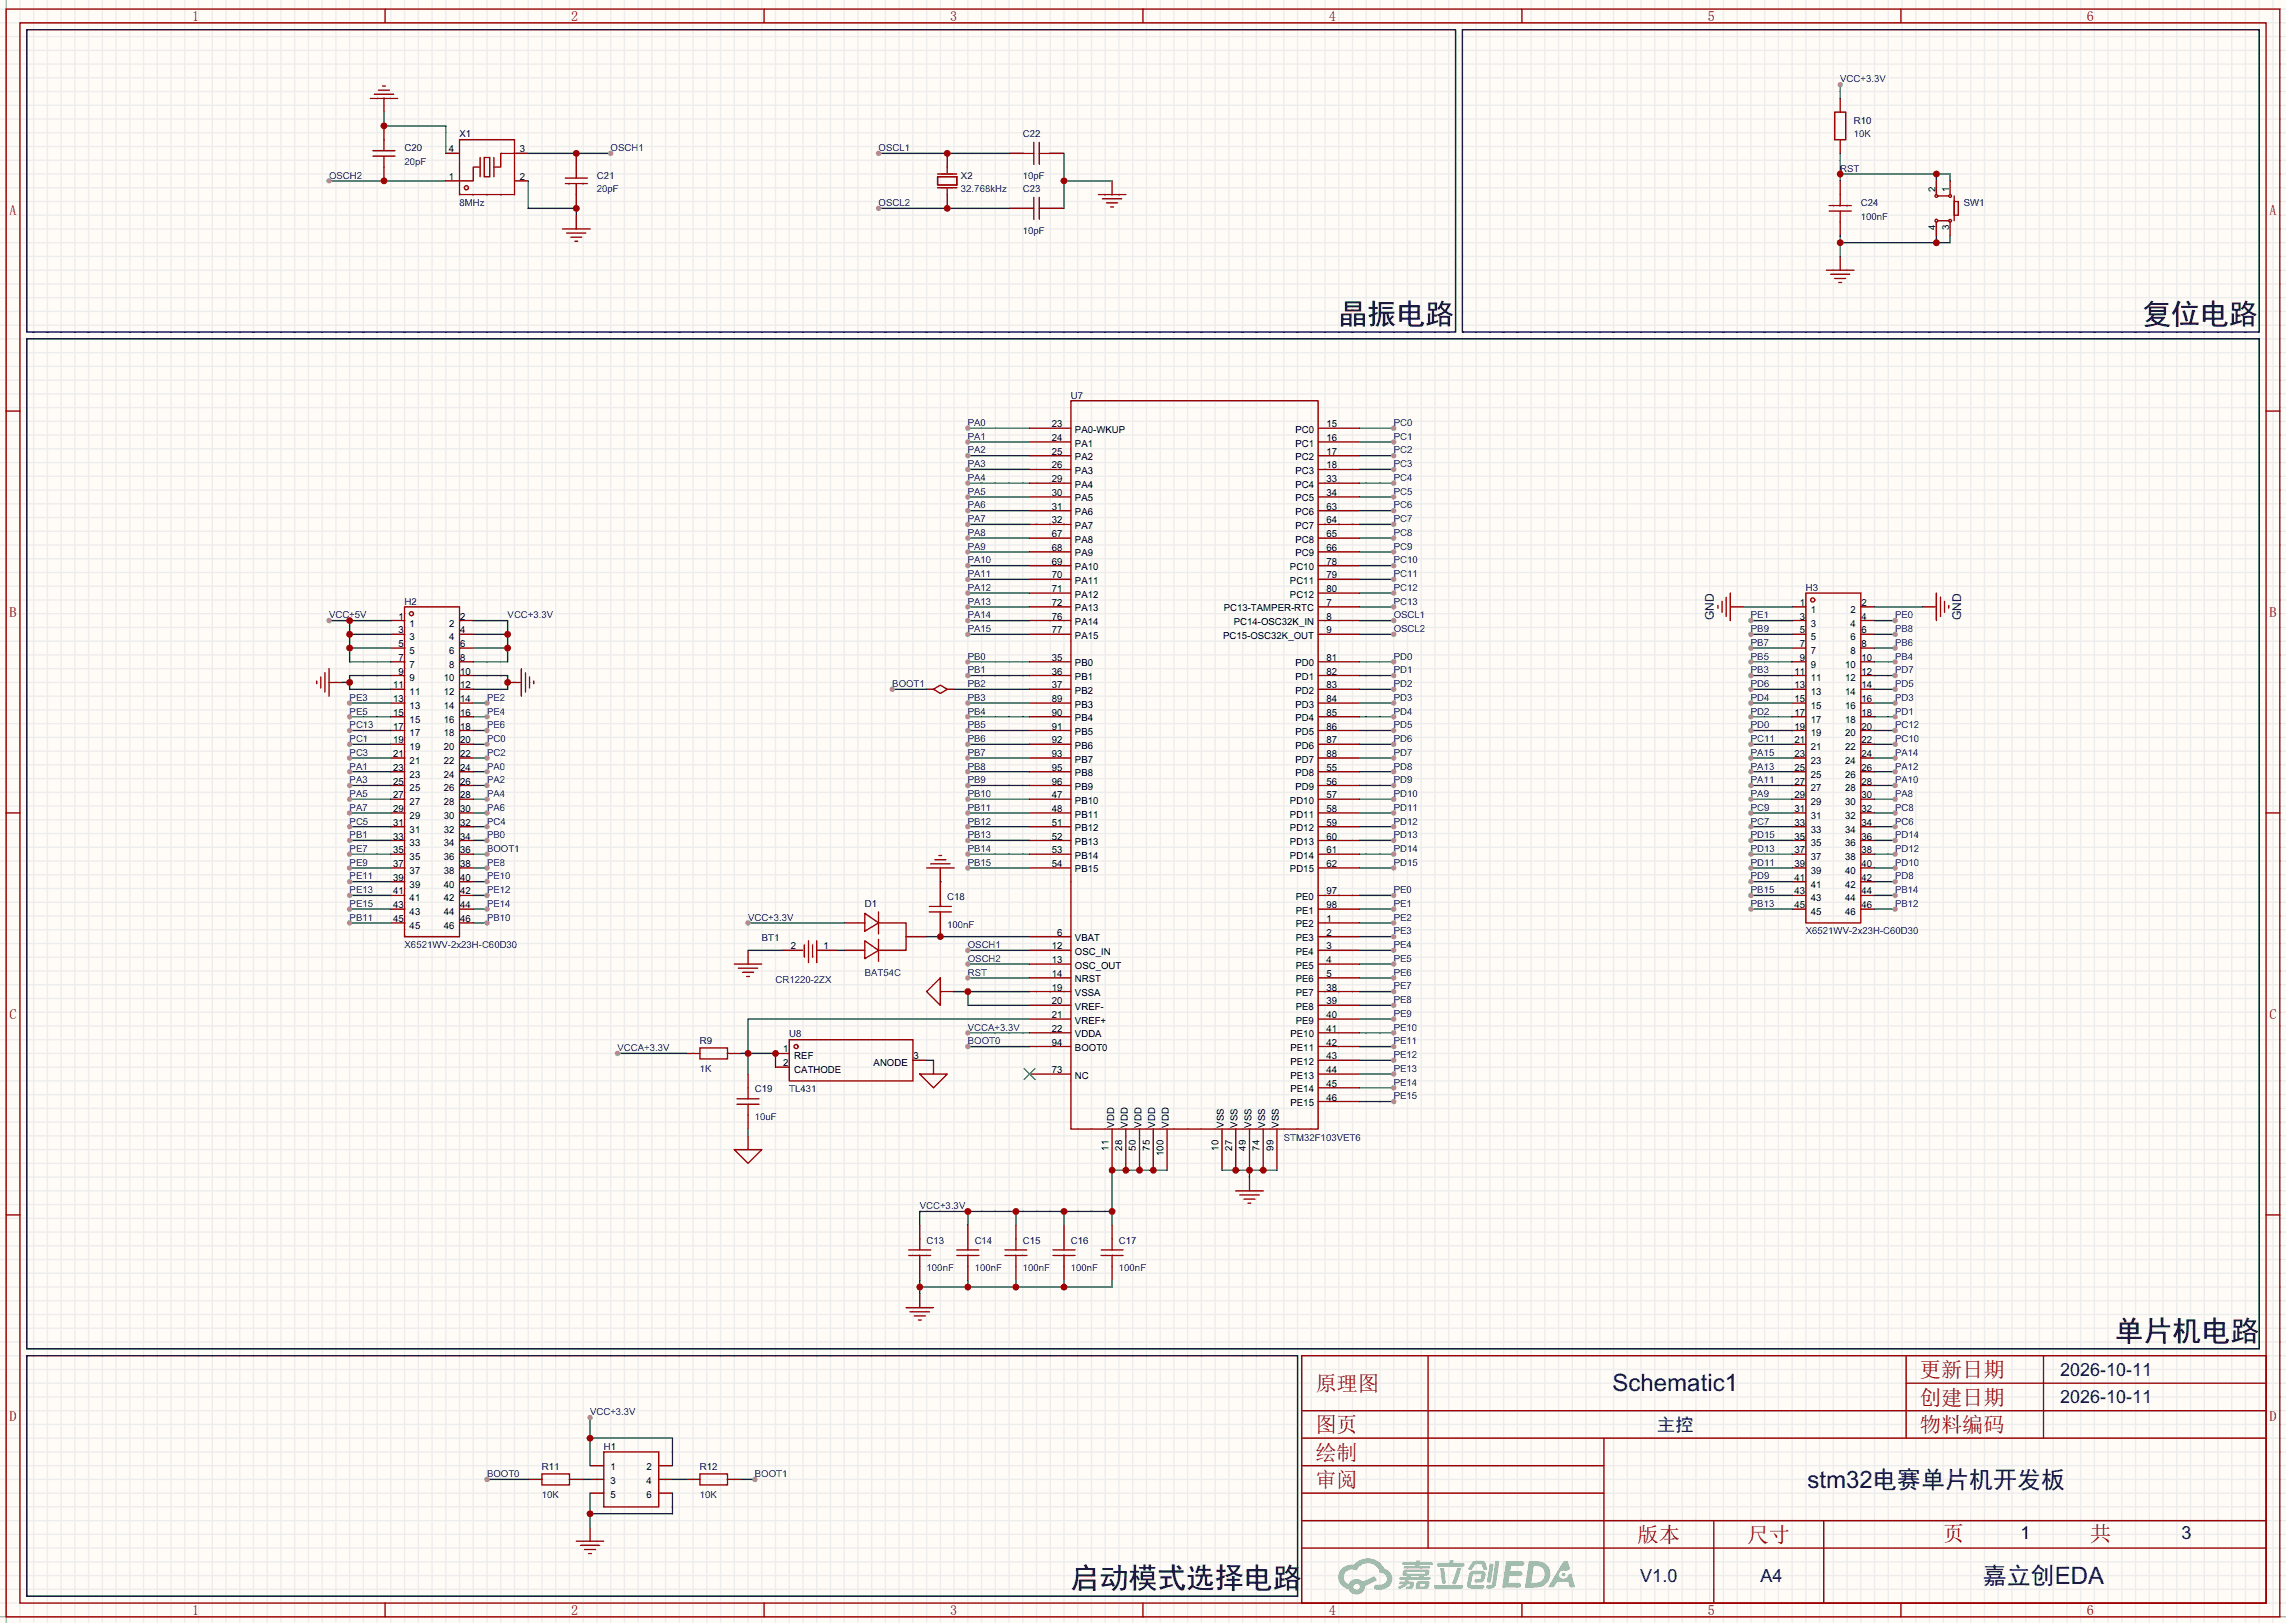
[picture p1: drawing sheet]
<svg xmlns="http://www.w3.org/2000/svg" width="423mm" height="300mm" viewBox="0 0 423 300" stroke-linecap="round" stroke-linejoin="round" font-family="sans-serif">
<defs><g id="words">
<g font-size="5.3">
<text x="247.5" y="59.8">晶振电路</text>
<text x="396.1" y="59.8">复位电路</text>
<text x="391" y="247.8">单片机电路</text>
<text x="198" y="293.5">启动模式选择电路</text>
</g>
<g font-size="4.4" fill="#000080">
<text x="298.1" y="257.2">Schematic1</text>
<text x="334.2" y="275">st</text>
<text x="337.6" y="275">m32电赛</text>
<text x="355.2" y="275">单</text>
<text x="359.6" y="275">片机开</text>
<text x="373" y="275">发</text>
<text x="377.4" y="275">板</text>
<text x="366.6" y="292.8">嘉立</text>
<text x="375.5" y="292.8">创</text>
<text x="379.9" y="292.8">E</text>
<text x="382.9" y="292.8">DA</text>
</g>
<g font-size="3.9" fill="#a00000">
<text x="243.2" y="257.1">原理图</text>
<text x="355" y="254.6">更新日期</text>
<text x="355" y="259.7">创建日期</text>
<text x="243.2" y="269.8">绘制</text>
<text x="243.2" y="264.8">图页</text>
<text x="355" y="264.8">物料编码</text>
<text x="243.2" y="274.9">审阅</text>
<text x="302.8" y="285.1">版本</text>
<text x="323.1" y="285.1">尺寸</text>
<text x="359.3" y="284.8">页</text>
<text x="386.5" y="284.8">共</text>
</g>
<g font-size="3.3" fill="#000080">
<text x="380.9" y="254.3">2026-10-11</text>
<text x="380.9" y="259.4">2026-10-11</text>
<text x="306.4" y="264.4">主控</text>
<text x="373.6" y="284.5">1</text>
<text x="403.3" y="284.5">3</text>
<text x="303.3" y="292.4">V1.0</text>
<text x="325.5" y="292.4">A4</text>
</g>
<g font-size="2.6" fill="#a00000">
<text x="35.5" y="3.9">1</text>
<text x="105.6" y="3.9">2</text>
<text x="175.6" y="3.9">3</text>
<text x="245.7" y="3.9">4</text>
<text x="315.8" y="3.9">5</text>
<text x="385.8" y="3.9">6</text>
<text x="1.8" y="39.8">A</text>
<text x="419.6" y="39.8">A</text>
<text x="1.8" y="114.1">B</text>
<text x="419.6" y="114.1">B</text>
<text x="1.8" y="188.4">C</text>
<text x="419.6" y="188.4">C</text>
<text x="1.8" y="262.7">D</text>
<text x="419.6" y="262.7">D</text>
<text x="35.5" y="298.6">1</text>
<text x="105.6" y="298.6">2</text>
<text x="175.6" y="298.6">3</text>
<text x="245.7" y="298.6">4</text>
<text x="315.8" y="298.6">5</text>
<text x="385.8" y="298.6">6</text>
</g>
<g font-size="2.2" fill="#000080">
<text x="316.9" y="114.6" transform="rotate(-90 316.9 114.6)">GND</text>
<text x="362.6" y="114.6" transform="rotate(-90 362.6 114.6)">GND</text>
</g>
<g font-size="1.8" fill="#00f">
<text x="340.2" y="15.2">VCC+3.3V</text>
<text x="112.9" y="27.9">OSCH1</text>
<text x="162.4" y="27.9">OSCL1</text>
<text x="342.8" y="25.4">10K</text>
<text x="60.8" y="33">OSCH2</text>
<text x="74.8" y="30.5">20pF</text>
<text x="110.4" y="35.6">20pF</text>
<text x="177.7" y="35.6">32.768kHz</text>
<text x="189.1" y="33">10pF</text>
<text x="340.2" y="31.8">RST</text>
<text x="85" y="38.1">8MHz</text>
<text x="162.4" y="38.1">OSCL2</text>
<text x="344" y="40.6">100nF</text>
<text x="189.1" y="43.2">10pF</text>
<text x="178.9" y="78.7">PA0</text>
<text x="178.9" y="81.3">PA1</text>
<text x="178.9" y="83.8">PA2</text>
<text x="257.7" y="83.8">PC2</text>
<text x="257.7" y="81.3">PC1</text>
<text x="257.7" y="78.7">PC0</text>
<text x="178.9" y="86.4">PA3</text>
<text x="178.9" y="88.9">PA4</text>
<text x="257.7" y="88.9">PC4</text>
<text x="257.7" y="86.4">PC3</text>
<text x="178.9" y="91.4">PA5</text>
<text x="178.9" y="94">PA6</text>
<text x="257.7" y="94">PC6</text>
<text x="257.7" y="91.4">PC5</text>
<text x="178.9" y="96.5">PA7</text>
<text x="178.9" y="99.1">PA8</text>
<text x="178.9" y="101.6">PA9</text>
<text x="257.7" y="101.6">PC9</text>
<text x="257.7" y="99.1">PC8</text>
<text x="257.7" y="96.5">PC7</text>
<text x="178.9" y="104.1">PA10</text>
<text x="178.9" y="106.7">PA11</text>
<text x="257.7" y="106.7">PC11</text>
<text x="257.7" y="104.1">PC10</text>
<text x="178.9" y="109.2">PA12</text>
<text x="178.9" y="111.8">PA13</text>
<text x="257.7" y="111.8">PC13</text>
<text x="257.7" y="109.2">PC12</text>
<text x="60.8" y="114.3">VCC+5V</text>
<text x="93.9" y="114.3">VCC+3.3V</text>
<text x="178.9" y="114.3">PA14</text>
<text x="178.9" y="116.8">PA15</text>
<text x="257.7" y="116.8">OSCL2</text>
<text x="257.7" y="114.3">OSCL1</text>
<text x="323.7" y="114.3">PE1</text>
<text x="323.7" y="116.8">PB9</text>
<text x="323.7" y="119.4">PB7</text>
<text x="350.4" y="119.4">PB6</text>
<text x="350.4" y="116.8">PB8</text>
<text x="350.4" y="114.3">PE0</text>
<text x="178.9" y="121.9">PB0</text>
<text x="178.9" y="124.5">PB1</text>
<text x="257.7" y="124.5">PD1</text>
<text x="257.7" y="121.9">PD0</text>
<text x="323.7" y="121.9">PB5</text>
<text x="323.7" y="124.5">PB3</text>
<text x="350.4" y="124.5">PD7</text>
<text x="350.4" y="121.9">PB4</text>
<text x="64.6" y="129.5">PE3</text>
<text x="90" y="129.5">PE2</text>
<text x="165" y="127">BOOT1</text>
<text x="178.9" y="127">PB2</text>
<text x="178.9" y="129.5">PB3</text>
<text x="257.7" y="129.5">PD3</text>
<text x="257.7" y="127">PD2</text>
<text x="323.7" y="127">PD6</text>
<text x="323.7" y="129.5">PD4</text>
<text x="350.4" y="129.5">PD3</text>
<text x="350.4" y="127">PD5</text>
<text x="64.6" y="132.1">PE5</text>
<text x="64.6" y="134.6">PC13</text>
<text x="64.6" y="137.2">PC1</text>
<text x="90" y="132.1">PE4</text>
<text x="90" y="134.6">PE6</text>
<text x="90" y="137.2">PC0</text>
<text x="178.9" y="132.1">PB4</text>
<text x="178.9" y="134.6">PB5</text>
<text x="178.9" y="137.2">PB6</text>
<text x="257.7" y="137.2">PD6</text>
<text x="257.7" y="134.6">PD5</text>
<text x="257.7" y="132.1">PD4</text>
<text x="323.7" y="132.1">PD2</text>
<text x="323.7" y="134.6">PD0</text>
<text x="323.7" y="137.2">PC11</text>
<text x="350.4" y="137.2">PC10</text>
<text x="350.4" y="134.6">PC12</text>
<text x="350.4" y="132.1">PD1</text>
<text x="64.6" y="139.7">PC3</text>
<text x="64.6" y="142.2">PA1</text>
<text x="90" y="139.7">PC2</text>
<text x="90" y="142.2">PA0</text>
<text x="178.9" y="139.7">PB7</text>
<text x="178.9" y="142.2">PB8</text>
<text x="257.7" y="142.2">PD8</text>
<text x="257.7" y="139.7">PD7</text>
<text x="323.7" y="139.7">PA15</text>
<text x="323.7" y="142.2">PA13</text>
<text x="350.4" y="142.2">PA12</text>
<text x="350.4" y="139.7">PA14</text>
<text x="64.6" y="144.8">PA3</text>
<text x="64.6" y="147.3">PA5</text>
<text x="64.6" y="149.9">PA7</text>
<text x="90" y="144.8">PA2</text>
<text x="90" y="147.3">PA4</text>
<text x="90" y="149.9">PA6</text>
<text x="178.9" y="144.8">PB9</text>
<text x="178.9" y="147.3">PB10</text>
<text x="178.9" y="149.9">PB11</text>
<text x="257.7" y="149.9">PD11</text>
<text x="257.7" y="147.3">PD10</text>
<text x="257.7" y="144.8">PD9</text>
<text x="323.7" y="144.8">PA11</text>
<text x="323.7" y="147.3">PA9</text>
<text x="323.7" y="149.9">PC9</text>
<text x="350.4" y="149.9">PC8</text>
<text x="350.4" y="147.3">PA8</text>
<text x="350.4" y="144.8">PA10</text>
<text x="64.6" y="152.4">PC5</text>
<text x="64.6" y="154.9">PB1</text>
<text x="90" y="152.4">PC4</text>
<text x="90" y="154.9">PB0</text>
<text x="178.9" y="152.4">PB12</text>
<text x="178.9" y="154.9">PB13</text>
<text x="257.7" y="154.9">PD13</text>
<text x="257.7" y="152.4">PD12</text>
<text x="323.7" y="152.4">PC7</text>
<text x="323.7" y="154.9">PD15</text>
<text x="350.4" y="154.9">PD14</text>
<text x="350.4" y="152.4">PC6</text>
<text x="64.6" y="157.5">PE7</text>
<text x="64.6" y="160">PE9</text>
<text x="90" y="157.5">BOOT1</text>
<text x="90" y="160">PE8</text>
<text x="178.9" y="157.5">PB14</text>
<text x="178.9" y="160">PB15</text>
<text x="257.7" y="160">PD15</text>
<text x="257.7" y="157.5">PD14</text>
<text x="323.7" y="157.5">PD13</text>
<text x="323.7" y="160">PD11</text>
<text x="350.4" y="160">PD10</text>
<text x="350.4" y="157.5">PD12</text>
<text x="64.6" y="162.6">PE11</text>
<text x="64.6" y="165.1">PE13</text>
<text x="64.6" y="167.6">PE15</text>
<text x="90" y="162.6">PE10</text>
<text x="90" y="165.1">PE12</text>
<text x="90" y="167.6">PE14</text>
<text x="257.7" y="167.6">PE1</text>
<text x="257.7" y="165.1">PE0</text>
<text x="323.7" y="162.6">PD9</text>
<text x="323.7" y="165.1">PB15</text>
<text x="323.7" y="167.6">PB13</text>
<text x="350.4" y="167.6">PB12</text>
<text x="350.4" y="165.1">PB14</text>
<text x="350.4" y="162.6">PD8</text>
<text x="64.6" y="170.2">PB11</text>
<text x="90" y="170.2">PB10</text>
<text x="138.3" y="170.2">VCC+3.3V</text>
<text x="175.1" y="171.5">100nF</text>
<text x="257.7" y="172.7">PE3</text>
<text x="257.7" y="170.2">PE2</text>
<text x="333.9" y="172.7">X6521WV-2x23H-C60D30</text>
<text x="74.8" y="175.3">X6521WV-2x23H-C60D30</text>
<text x="178.9" y="175.3">OSCH1</text>
<text x="178.9" y="177.8">OSCH2</text>
<text x="257.7" y="177.8">PE5</text>
<text x="257.7" y="175.3">PE4</text>
<text x="143.4" y="181.6">CR1220-2ZX</text>
<text x="159.9" y="180.3">BAT54C</text>
<text x="178.9" y="180.3">RST</text>
<text x="257.7" y="185.4">PE8</text>
<text x="257.7" y="182.9">PE7</text>
<text x="257.7" y="180.3">PE6</text>
<text x="178.9" y="190.5">VCCA+3.3V</text>
<text x="257.7" y="190.5">PE10</text>
<text x="257.7" y="188">PE9</text>
<text x="114.2" y="194.3">VCCA+3.3V</text>
<text x="178.9" y="193">BOOT0</text>
<text x="257.7" y="195.6">PE12</text>
<text x="257.7" y="193">PE11</text>
<text x="129.4" y="198.1">1K</text>
<text x="145.9" y="201.9">TL431</text>
<text x="257.7" y="203.2">PE15</text>
<text x="257.7" y="200.7">PE14</text>
<text x="257.7" y="198.1">PE13</text>
<text x="139.6" y="207">10uF</text>
<text x="237.4" y="210.8">STM32F103VET6</text>
<text x="170.1" y="223.5">VCC+3.3V</text>
<text x="171.3" y="235">100nF</text>
<text x="180.2" y="235">100nF</text>
<text x="189.1" y="235">100nF</text>
<text x="198" y="235">100nF</text>
<text x="206.9" y="235">100nF</text>
<text x="109.1" y="261.6">VCC+3.3V</text>
<text x="90" y="273.1">BOOT0</text>
<text x="139.6" y="273.1">BOOT1</text>
<text x="100.2" y="276.9">10K</text>
<text x="129.4" y="276.9">10K</text>
</g>
<g font-size="1.8" fill="#000080">
<text x="342.8" y="22.9">R10</text>
<text x="74.8" y="27.9">C20</text>
<text x="85" y="25.4">X1</text>
<text x="189.1" y="25.4">C22</text>
<text x="110.4" y="33">C21</text>
<text x="177.7" y="33">X2</text>
<text x="189.1" y="35.6">C23</text>
<text x="344" y="38.1">C24</text>
<text x="363.1" y="38.1">SW1</text>
<text x="198" y="73.7">U7</text>
<text x="74.8" y="111.8">H2</text>
<text x="333.9" y="109.2">H3</text>
<text x="159.9" y="167.6">D1</text>
<text x="175.1" y="166.4">C18</text>
<text x="140.8" y="174">BT1</text>
<text x="145.9" y="191.8">U8</text>
<text x="129.4" y="193">R9</text>
<text x="139.6" y="201.9">C19</text>
<text x="171.3" y="229.9">C13</text>
<text x="180.2" y="229.9">C14</text>
<text x="189.1" y="229.9">C15</text>
<text x="198" y="229.9">C16</text>
<text x="206.9" y="229.9">C17</text>
<text x="111.6" y="268">H1</text>
<text x="100.2" y="271.8">R11</text>
<text x="129.4" y="271.8">R12</text>
</g>
<g font-size="1.8">
<text x="83" y="28.2">4</text>
<text x="96.1" y="28.2">3</text>
<text x="83" y="33.3">1</text>
<text x="96.1" y="33.3">2</text>
<text x="357.9" y="35.5" transform="rotate(-90 357.9 35.5)">2</text>
<text x="360.4" y="35.5" transform="rotate(-90 360.4 35.5)">1</text>
<text x="357.9" y="42.5" transform="rotate(-90 357.9 42.5)">4</text>
<text x="360.4" y="42.5" transform="rotate(-90 360.4 42.5)">3</text>
<text x="194.5" y="79">23</text>
<text x="194.5" y="81.5">24</text>
<text x="198.8" y="80">PA0-WKUP</text>
<text x="198.8" y="82.5">PA1</text>
<text x="239.5" y="80">PC0</text>
<text x="239.5" y="82.5">PC1</text>
<text x="245.2" y="79">15</text>
<text x="245.2" y="81.5">16</text>
<text x="194.5" y="84.1">25</text>
<text x="194.5" y="86.6">26</text>
<text x="194.5" y="89.1">29</text>
<text x="198.8" y="85.1">PA2</text>
<text x="198.8" y="87.6">PA3</text>
<text x="239.5" y="85.1">PC2</text>
<text x="239.5" y="87.6">PC3</text>
<text x="245.2" y="84.1">17</text>
<text x="245.2" y="86.6">18</text>
<text x="245.2" y="89.1">33</text>
<text x="194.5" y="91.7">30</text>
<text x="194.5" y="94.2">31</text>
<text x="198.8" y="90.2">PA4</text>
<text x="198.8" y="92.7">PA5</text>
<text x="198.8" y="95.2">PA6</text>
<text x="239.5" y="90.2">PC4</text>
<text x="239.5" y="92.7">PC5</text>
<text x="239.5" y="95.2">PC6</text>
<text x="245.2" y="91.7">34</text>
<text x="245.2" y="94.2">63</text>
<text x="194.5" y="96.8">32</text>
<text x="194.5" y="99.3">67</text>
<text x="194.5" y="101.8">68</text>
<text x="198.8" y="97.8">PA7</text>
<text x="198.8" y="100.3">PA8</text>
<text x="239.5" y="97.8">PC7</text>
<text x="239.5" y="100.3">PC8</text>
<text x="245.2" y="96.8">64</text>
<text x="245.2" y="99.3">65</text>
<text x="245.2" y="101.8">66</text>
<text x="194.5" y="104.4">69</text>
<text x="194.5" y="106.9">70</text>
<text x="198.8" y="102.9">PA9</text>
<text x="198.8" y="105.4">PA10</text>
<text x="198.8" y="107.9">PA11</text>
<text x="238.5" y="105.4">PC10</text>
<text x="238.5" y="107.9">PC11</text>
<text x="239.5" y="102.9">PC9</text>
<text x="245.2" y="104.4">78</text>
<text x="245.2" y="106.9">79</text>
<text x="194.5" y="109.5">71</text>
<text x="194.5" y="112">72</text>
<text x="198.8" y="110.5">PA12</text>
<text x="198.8" y="113">PA13</text>
<text x="226.3" y="113">PC13-TAMPER-RTC</text>
<text x="238.5" y="110.5">PC12</text>
<text x="245.2" y="112">7</text>
<text x="245.2" y="109.5">80</text>
<text x="332.8" y="112">1</text>
<text x="334.8" y="113.3">1</text>
<text x="342.1" y="113.3">2</text>
<text x="344.2" y="112">2</text>
<text x="73.7" y="114.5">1</text>
<text x="73.7" y="117.1">3</text>
<text x="73.7" y="119.6">5</text>
<text x="75.7" y="115.8">1</text>
<text x="75.7" y="118.3">3</text>
<text x="83" y="118.3">4</text>
<text x="83" y="115.8">2</text>
<text x="85.1" y="119.6">6</text>
<text x="85.1" y="117.1">4</text>
<text x="85.1" y="114.5">2</text>
<text x="194.5" y="114.5">76</text>
<text x="194.5" y="117.1">77</text>
<text x="198.8" y="115.6">PA14</text>
<text x="198.8" y="118.1">PA15</text>
<text x="226.2" y="118.1">PC15-OSC32K_OUT</text>
<text x="228.1" y="115.6">PC14-OSC32K_IN</text>
<text x="245.2" y="114.5">8</text>
<text x="245.2" y="117.1">9</text>
<text x="332.8" y="114.5">3</text>
<text x="332.8" y="117.1">5</text>
<text x="332.8" y="119.6">7</text>
<text x="334.8" y="115.8">3</text>
<text x="334.8" y="118.3">5</text>
<text x="342.1" y="118.3">6</text>
<text x="342.1" y="115.8">4</text>
<text x="344.2" y="119.6">8</text>
<text x="344.2" y="117.1">6</text>
<text x="344.2" y="114.5">4</text>
<text x="73.7" y="122.2">7</text>
<text x="73.7" y="124.7">9</text>
<text x="75.7" y="120.9">5</text>
<text x="75.7" y="123.4">7</text>
<text x="75.7" y="126">9</text>
<text x="82" y="126">10</text>
<text x="83" y="123.4">8</text>
<text x="83" y="120.9">6</text>
<text x="85.1" y="124.7">10</text>
<text x="85.1" y="122.2">8</text>
<text x="194.5" y="122.2">35</text>
<text x="194.5" y="124.7">36</text>
<text x="198.8" y="123.2">PB0</text>
<text x="198.8" y="125.7">PB1</text>
<text x="239.5" y="123.2">PD0</text>
<text x="239.5" y="125.7">PD1</text>
<text x="245.2" y="122.2">81</text>
<text x="245.2" y="124.7">82</text>
<text x="331.8" y="124.7">11</text>
<text x="332.8" y="122.2">9</text>
<text x="334.8" y="120.9">7</text>
<text x="334.8" y="123.4">9</text>
<text x="334.8" y="126">11</text>
<text x="341.1" y="126">12</text>
<text x="341.1" y="123.4">10</text>
<text x="342.1" y="120.9">8</text>
<text x="344.2" y="124.7">12</text>
<text x="344.2" y="122.2">10</text>
<text x="72.7" y="127.2">11</text>
<text x="72.7" y="129.8">13</text>
<text x="75.7" y="128.5">11</text>
<text x="75.7" y="131">13</text>
<text x="82" y="131">14</text>
<text x="82" y="128.5">12</text>
<text x="85.1" y="129.8">14</text>
<text x="85.1" y="127.2">12</text>
<text x="194.5" y="127.2">37</text>
<text x="194.5" y="129.8">89</text>
<text x="198.8" y="128.3">PB2</text>
<text x="198.8" y="130.8">PB3</text>
<text x="239.5" y="128.3">PD2</text>
<text x="239.5" y="130.8">PD3</text>
<text x="245.2" y="127.2">83</text>
<text x="245.2" y="129.8">84</text>
<text x="331.8" y="127.2">13</text>
<text x="331.8" y="129.8">15</text>
<text x="334.8" y="128.5">13</text>
<text x="334.8" y="131">15</text>
<text x="341.1" y="131">16</text>
<text x="341.1" y="128.5">14</text>
<text x="344.2" y="129.8">16</text>
<text x="344.2" y="127.2">14</text>
<text x="72.7" y="132.3">15</text>
<text x="72.7" y="134.9">17</text>
<text x="72.7" y="137.4">19</text>
<text x="75.7" y="133.6">15</text>
<text x="75.7" y="136.1">17</text>
<text x="82" y="136.1">18</text>
<text x="82" y="133.6">16</text>
<text x="85.1" y="137.4">20</text>
<text x="85.1" y="134.9">18</text>
<text x="85.1" y="132.3">16</text>
<text x="194.5" y="132.3">90</text>
<text x="194.5" y="134.9">91</text>
<text x="194.5" y="137.4">92</text>
<text x="198.8" y="133.3">PB4</text>
<text x="198.8" y="135.9">PB5</text>
<text x="239.5" y="133.3">PD4</text>
<text x="239.5" y="135.9">PD5</text>
<text x="245.2" y="132.3">85</text>
<text x="245.2" y="134.9">86</text>
<text x="245.2" y="137.4">87</text>
<text x="331.8" y="132.3">17</text>
<text x="331.8" y="134.9">19</text>
<text x="331.8" y="137.4">21</text>
<text x="334.8" y="133.6">17</text>
<text x="334.8" y="136.1">19</text>
<text x="341.1" y="136.1">20</text>
<text x="341.1" y="133.6">18</text>
<text x="344.2" y="137.4">22</text>
<text x="344.2" y="134.9">20</text>
<text x="344.2" y="132.3">18</text>
<text x="72.7" y="139.9">21</text>
<text x="72.7" y="142.5">23</text>
<text x="75.7" y="138.7">19</text>
<text x="75.7" y="141.2">21</text>
<text x="75.7" y="143.7">23</text>
<text x="82" y="143.7">24</text>
<text x="82" y="141.2">22</text>
<text x="82" y="138.7">20</text>
<text x="85.1" y="142.5">24</text>
<text x="85.1" y="139.9">22</text>
<text x="194.5" y="139.9">93</text>
<text x="194.5" y="142.5">95</text>
<text x="198.8" y="138.4">PB6</text>
<text x="198.8" y="141">PB7</text>
<text x="198.8" y="143.5">PB8</text>
<text x="239.5" y="143.5">PD8</text>
<text x="239.5" y="138.4">PD6</text>
<text x="239.5" y="141">PD7</text>
<text x="245.2" y="142.5">55</text>
<text x="245.2" y="139.9">88</text>
<text x="331.8" y="139.9">23</text>
<text x="331.8" y="142.5">25</text>
<text x="334.8" y="138.7">21</text>
<text x="334.8" y="141.2">23</text>
<text x="334.8" y="143.7">25</text>
<text x="341.1" y="143.7">26</text>
<text x="341.1" y="141.2">24</text>
<text x="341.1" y="138.7">22</text>
<text x="344.2" y="142.5">26</text>
<text x="344.2" y="139.9">24</text>
<text x="72.7" y="145">25</text>
<text x="72.7" y="147.6">27</text>
<text x="75.7" y="146.3">25</text>
<text x="75.7" y="148.8">27</text>
<text x="82" y="148.8">28</text>
<text x="82" y="146.3">26</text>
<text x="85.1" y="147.6">28</text>
<text x="85.1" y="145">26</text>
<text x="194.5" y="147.6">47</text>
<text x="194.5" y="145">96</text>
<text x="198.8" y="148.6">PB10</text>
<text x="198.8" y="146">PB9</text>
<text x="238.5" y="148.6">PD10</text>
<text x="239.5" y="146">PD9</text>
<text x="245.2" y="145">56</text>
<text x="245.2" y="147.6">57</text>
<text x="331.8" y="145">27</text>
<text x="331.8" y="147.6">29</text>
<text x="334.8" y="146.3">27</text>
<text x="334.8" y="148.8">29</text>
<text x="341.1" y="148.8">30</text>
<text x="341.1" y="146.3">28</text>
<text x="344.2" y="147.6">30</text>
<text x="344.2" y="145">28</text>
<text x="72.7" y="150.1">29</text>
<text x="72.7" y="152.6">31</text>
<text x="72.7" y="155.2">33</text>
<text x="75.7" y="151.4">29</text>
<text x="75.7" y="153.9">31</text>
<text x="82" y="153.9">32</text>
<text x="82" y="151.4">30</text>
<text x="85.1" y="155.2">34</text>
<text x="85.1" y="152.6">32</text>
<text x="85.1" y="150.1">30</text>
<text x="194.5" y="150.1">48</text>
<text x="194.5" y="152.6">51</text>
<text x="194.5" y="155.2">52</text>
<text x="198.8" y="151.1">PB11</text>
<text x="198.8" y="153.7">PB12</text>
<text x="238.5" y="151.1">PD11</text>
<text x="238.5" y="153.7">PD12</text>
<text x="245.2" y="150.1">58</text>
<text x="245.2" y="152.6">59</text>
<text x="245.2" y="155.2">60</text>
<text x="331.8" y="150.1">31</text>
<text x="331.8" y="152.6">33</text>
<text x="331.8" y="155.2">35</text>
<text x="334.8" y="151.4">31</text>
<text x="334.8" y="153.9">33</text>
<text x="341.1" y="153.9">34</text>
<text x="341.1" y="151.4">32</text>
<text x="344.2" y="155.2">36</text>
<text x="344.2" y="152.6">34</text>
<text x="344.2" y="150.1">32</text>
<text x="72.7" y="157.7">35</text>
<text x="72.7" y="160.3">37</text>
<text x="75.7" y="156.4">33</text>
<text x="75.7" y="159">35</text>
<text x="75.7" y="161.5">37</text>
<text x="82" y="161.5">38</text>
<text x="82" y="159">36</text>
<text x="82" y="156.4">34</text>
<text x="85.1" y="160.3">38</text>
<text x="85.1" y="157.7">36</text>
<text x="194.5" y="157.7">53</text>
<text x="194.5" y="160.3">54</text>
<text x="198.8" y="156.2">PB13</text>
<text x="198.8" y="158.7">PB14</text>
<text x="198.8" y="161.3">PB15</text>
<text x="238.5" y="156.2">PD13</text>
<text x="238.5" y="158.7">PD14</text>
<text x="238.5" y="161.3">PD15</text>
<text x="245.2" y="157.7">61</text>
<text x="245.2" y="160.3">62</text>
<text x="331.8" y="157.7">37</text>
<text x="331.8" y="160.3">39</text>
<text x="334.8" y="156.4">35</text>
<text x="334.8" y="159">37</text>
<text x="334.8" y="161.5">39</text>
<text x="341.1" y="161.5">40</text>
<text x="341.1" y="159">38</text>
<text x="341.1" y="156.4">36</text>
<text x="344.2" y="160.3">40</text>
<text x="344.2" y="157.7">38</text>
<text x="72.7" y="162.8">39</text>
<text x="72.7" y="165.3">41</text>
<text x="72.7" y="167.9">43</text>
<text x="75.7" y="164.1">39</text>
<text x="75.7" y="166.6">41</text>
<text x="82" y="166.6">42</text>
<text x="82" y="164.1">40</text>
<text x="85.1" y="167.9">44</text>
<text x="85.1" y="165.3">42</text>
<text x="85.1" y="162.8">40</text>
<text x="239.6" y="166.4">PE0</text>
<text x="245.2" y="165.3">97</text>
<text x="245.2" y="167.9">98</text>
<text x="331.8" y="162.8">41</text>
<text x="331.8" y="165.3">43</text>
<text x="331.8" y="167.9">45</text>
<text x="334.8" y="164.1">41</text>
<text x="334.8" y="166.6">43</text>
<text x="341.1" y="166.6">44</text>
<text x="341.1" y="164.1">42</text>
<text x="344.2" y="167.9">46</text>
<text x="344.2" y="165.3">44</text>
<text x="344.2" y="162.8">42</text>
<text x="72.7" y="170.4">45</text>
<text x="75.7" y="169.1">43</text>
<text x="75.7" y="171.7">45</text>
<text x="82" y="171.7">46</text>
<text x="82" y="169.1">44</text>
<text x="85.1" y="170.4">46</text>
<text x="195.5" y="173">6</text>
<text x="198.8" y="174">VBAT</text>
<text x="239.6" y="171.4">PE2</text>
<text x="239.6" y="174">PE3</text>
<text x="239.6" y="168.9">PE1</text>
<text x="245.2" y="170.4">1</text>
<text x="245.2" y="173">2</text>
<text x="334.8" y="169.1">45</text>
<text x="341.1" y="169.1">46</text>
<text x="146.2" y="175.5">2</text>
<text x="152.3" y="175.5">1</text>
<text x="194.5" y="175.5">12</text>
<text x="194.5" y="178">13</text>
<text x="198.8" y="176.5">OSC_IN</text>
<text x="198.8" y="179.1">OSC_OUT</text>
<text x="239.6" y="176.5">PE4</text>
<text x="239.6" y="179.1">PE5</text>
<text x="245.2" y="175.5">3</text>
<text x="245.2" y="178">4</text>
<text x="194.5" y="180.6">14</text>
<text x="194.5" y="183.1">19</text>
<text x="194.5" y="185.7">20</text>
<text x="198.8" y="181.6">NRST</text>
<text x="198.8" y="184.1">VSSA</text>
<text x="239.6" y="181.6">PE6</text>
<text x="239.6" y="184.1">PE7</text>
<text x="245.2" y="180.6">5</text>
<text x="245.2" y="183.1">38</text>
<text x="245.2" y="185.7">39</text>
<text x="194.5" y="188.2">21</text>
<text x="194.5" y="190.7">22</text>
<text x="198.8" y="186.7">VREF-</text>
<text x="198.8" y="189.2">VREF+</text>
<text x="198.8" y="191.8">VDDA</text>
<text x="238.6" y="191.8">PE10</text>
<text x="239.6" y="186.7">PE8</text>
<text x="239.6" y="189.2">PE9</text>
<text x="245.2" y="188.2">40</text>
<text x="245.2" y="190.7">41</text>
<text x="144.8" y="194.5">1</text>
<text x="144.8" y="197.1">2</text>
<text x="146.9" y="195.8">REF</text>
<text x="161.5" y="197.1">ANODE</text>
<text x="168.9" y="195.8">3</text>
<text x="194.5" y="193.3">94</text>
<text x="198.8" y="194.3">BOOT0</text>
<text x="238.6" y="194.3">PE11</text>
<text x="238.6" y="196.8">PE12</text>
<text x="245.2" y="193.3">42</text>
<text x="245.2" y="195.8">43</text>
<text x="146.9" y="198.4">CATHODE</text>
<text x="194.5" y="198.4">73</text>
<text x="198.8" y="199.4">NC</text>
<text x="238.6" y="199.4">PE13</text>
<text x="238.6" y="201.9">PE14</text>
<text x="245.2" y="198.4">44</text>
<text x="245.2" y="200.9">45</text>
<text x="245.2" y="203.4">46</text>
<text x="206" y="208.4" transform="rotate(-90 206 208.4)">VDD</text>
<text x="208.5" y="208.4" transform="rotate(-90 208.5 208.4)">VDD</text>
<text x="211" y="208.4" transform="rotate(-90 211 208.4)">VDD</text>
<text x="213.6" y="208.4" transform="rotate(-90 213.6 208.4)">VDD</text>
<text x="216.1" y="208.4" transform="rotate(-90 216.1 208.4)">VDD</text>
<text x="226.3" y="208.4" transform="rotate(-90 226.3 208.4)">VSS</text>
<text x="228.8" y="208.4" transform="rotate(-90 228.8 208.4)">VSS</text>
<text x="231.4" y="208.4" transform="rotate(-90 231.4 208.4)">VSS</text>
<text x="233.9" y="208.4" transform="rotate(-90 233.9 208.4)">VSS</text>
<text x="236.4" y="208.4" transform="rotate(-90 236.4 208.4)">VSS</text>
<text x="238.6" y="204.5">PE15</text>
<text x="205" y="212.7" transform="rotate(-90 205 212.7)">11</text>
<text x="207.5" y="212.7" transform="rotate(-90 207.5 212.7)">28</text>
<text x="210" y="212.7" transform="rotate(-90 210 212.7)">50</text>
<text x="212.6" y="212.7" transform="rotate(-90 212.6 212.7)">75</text>
<text x="215.1" y="213.7" transform="rotate(-90 215.1 213.7)">100</text>
<text x="225.3" y="212.7" transform="rotate(-90 225.3 212.7)">10</text>
<text x="227.8" y="212.7" transform="rotate(-90 227.8 212.7)">27</text>
<text x="230.4" y="212.7" transform="rotate(-90 230.4 212.7)">49</text>
<text x="232.9" y="212.7" transform="rotate(-90 232.9 212.7)">74</text>
<text x="235.4" y="212.7" transform="rotate(-90 235.4 212.7)">99</text>
<text x="112.9" y="271.8">1</text>
<text x="112.9" y="274.3">3</text>
<text x="119.5" y="271.8">2</text>
<text x="119.5" y="274.3">4</text>
<text x="112.9" y="276.8">5</text>
<text x="119.5" y="276.8">6</text>
</g>
</g></defs>
<path d="M0 0h422.7v300h-422.7z" fill="#fffcf7"/>
<g fill="none" stroke="#ededed" stroke-width=".25">
<path d="M0 1.7h422.7M0 4.2h422.7M0 6.8h422.7M0 9.3h422.7M0 11.8h422.7M0 14.4h422.7M0 16.9h422.7M0 19.5h422.7M1.1 0v300M3.7 0v300M6.2 0v300M8.8 0v300"/>
<path d="M11.3 0v300M13.8 0v300M16.4 0v300M18.9 0v300M21.5 0v300M24 0v300M26.5 0v300M29.1 0v300M31.6 0v300M34.2 0v300M36.7 0v300M39.2 0v300"/>
<path d="M41.8 0v300M44.3 0v300M46.9 0v300M49.4 0v300M51.9 0v300M54.5 0v300M57 0v300M59.6 0v300M62.1 0v300M64.6 0v300M67.2 0v300M69.7 0v300"/>
<path d="M72.3 0v300M74.8 0v300M77.3 0v300M79.9 0v300M82.4 0v300M85 0v300M87.5 0v300M90 0v300M92.6 0v300M95.1 0v300M97.7 0v300M100.2 0v300"/>
<path d="M102.7 0v300M105.3 0v300M107.8 0v300M110.4 0v300M112.9 0v300M115.4 0v300M118 0v300M120.5 0v300M123.1 0v300M125.6 0v300M128.1 0v300M130.7 0v300"/>
<path d="M133.2 0v300M135.8 0v300M138.3 0v300M140.8 0v300M143.4 0v300M145.9 0v300M148.5 0v300M151 0v300M153.5 0v300M156.1 0v300M158.6 0v300M161.2 0v300"/>
<path d="M163.7 0v300M166.2 0v300M168.8 0v300M171.3 0v300M173.9 0v300M176.4 0v300M178.9 0v300M181.5 0v300M184 0v300M186.6 0v300M189.1 0v300M191.6 0v300"/>
<path d="M194.2 0v300M196.7 0v300M199.3 0v300M201.8 0v300M204.3 0v300M206.9 0v300M209.4 0v300M212 0v300M214.5 0v300M217 0v300M219.6 0v300M222.1 0v300"/>
<path d="M224.7 0v300M227.2 0v300M229.7 0v300M232.3 0v300M234.8 0v300M237.4 0v300M239.9 0v300M242.4 0v300M245 0v300M247.5 0v300M250.1 0v300M252.6 0v300"/>
<path d="M255.1 0v300M257.7 0v300M260.2 0v300M262.8 0v300M265.3 0v300M267.8 0v300M270.4 0v300M272.9 0v300M275.5 0v300M278 0v300M280.5 0v300M283.1 0v300"/>
<path d="M285.6 0v300M288.2 0v300M290.7 0v300M293.2 0v300M295.8 0v300M298.3 0v300M300.9 0v300M303.4 0v300M305.9 0v300M308.5 0v300M311 0v300M313.6 0v300"/>
<path d="M316.1 0v300M318.6 0v300M321.2 0v300M323.7 0v300M326.3 0v300M328.8 0v300M331.3 0v300M333.9 0v300M336.4 0v300M339 0v300M341.5 0v300M344 0v300"/>
<path d="M346.6 0v300M349.1 0v300M351.7 0v300M354.2 0v300M356.7 0v300M359.3 0v300M361.8 0v300M364.4 0v300M366.9 0v300M369.4 0v300M372 0v300M374.5 0v300"/>
<path d="M377.1 0v300M379.6 0v300M382.1 0v300M384.7 0v300M387.2 0v300M389.8 0v300M392.3 0v300M394.8 0v300M397.4 0v300M399.9 0v300M402.5 0v300M405 0v300"/>
<path d="M407.5 0v300M410.1 0v300M412.6 0v300M415.2 0v300M417.7 0v300M420.2 0v300M0 22h422.7M0 24.5h422.7M0 27.1h422.7M0 29.6h422.7M0 32.2h422.7M0 34.7h422.7"/>
<path d="M0 37.2h422.7M0 39.8h422.7M0 42.3h422.7M0 44.9h422.7M0 47.4h422.7M0 49.9h422.7M0 52.5h422.7M0 55h422.7M0 57.6h422.7M0 60.1h422.7M0 62.6h422.7M0 65.2h422.7"/>
<path d="M0 67.7h422.7M0 70.3h422.7M0 72.8h422.7M0 75.3h422.7M0 77.9h422.7M0 80.4h422.7M0 83h422.7M0 85.5h422.7M0 88h422.7M0 90.6h422.7M0 93.1h422.7M0 95.7h422.7"/>
<path d="M0 98.2h422.7M0 100.7h422.7M0 103.3h422.7M0 105.8h422.7M0 108.4h422.7M0 110.9h422.7M0 113.4h422.7M0 116h422.7M0 118.5h422.7M0 121.1h422.7M0 123.6h422.7M0 126.1h422.7"/>
<path d="M0 128.7h422.7M0 131.2h422.7M0 133.8h422.7M0 136.3h422.7M0 138.8h422.7M0 141.4h422.7M0 143.9h422.7M0 146.5h422.7M0 149h422.7M0 151.5h422.7M0 154.1h422.7M0 156.6h422.7"/>
<path d="M0 159.2h422.7M0 161.7h422.7M0 164.2h422.7M0 166.8h422.7M0 169.3h422.7M0 171.9h422.7M0 174.4h422.7M0 176.9h422.7M0 179.5h422.7M0 182h422.7M0 184.6h422.7M0 187.1h422.7"/>
<path d="M0 189.6h422.7M0 192.2h422.7M0 194.7h422.7M0 197.3h422.7M0 199.8h422.7M0 202.3h422.7M0 204.9h422.7M0 207.4h422.7M0 210h422.7M0 212.5h422.7M0 215h422.7M0 217.6h422.7"/>
<path d="M0 220.1h422.7M0 222.7h422.7M0 225.2h422.7M0 227.7h422.7M0 230.3h422.7M0 232.8h422.7M0 235.4h422.7M0 237.9h422.7M0 240.4h422.7M0 243h422.7M0 245.5h422.7M0 248.1h422.7"/>
<path d="M0 250.6h422.7M0 253.1h422.7M0 255.7h422.7M0 258.2h422.7M0 260.8h422.7M0 263.3h422.7M0 265.8h422.7M0 268.4h422.7M0 270.9h422.7M0 273.5h422.7M0 276h422.7M0 278.5h422.7"/>
<path d="M0 281.1h422.7M0 283.6h422.7M0 286.2h422.7M0 288.7h422.7M0 291.2h422.7M0 293.8h422.7M0 296.3h422.7M0 298.9h422.7"/>
</g>
<path d="M1.1 0v300M0 298.9h422.7" fill="none" stroke="#999" stroke-width=".25"/>
<g fill="none" stroke="#a10000" stroke-width=".25">
<path d="M1.1 1.7h420.4v297.2h-420.4zM3.7 4.2h415.3v292.1h-415.3zM71.2 1.7v2.5M141.3 1.7v2.5M211.3 1.7v2.5M281.4 1.7v2.5M351.5 1.7v2.5M1.1 76h2.6M419 76h2.5M1.1 150.3h2.6M419 150.3h2.5M1.1 224.6h2.6"/>
<path d="M419 224.6h2.5M240.7 250.6h178.3v45.7h-178.3zM264 250.6v35.6M352.4 250.6v15.2M352.4 255.7h66.6M377.8 250.6v15.2M240.7 270.9h55.8M240.7 265.8h178.3M240.7 276h55.8M240.7 260.8h178.3M296.5 265.8v30.5M71.2 296.3v2.6"/>
<path d="M141.3 296.3v2.6M211.3 296.3v2.6M240.7 286.2h178.3M240.7 281.1h178.3M281.4 296.3v2.6M316.9 281.1v15.2M337.2 281.1v15.2M351.5 296.3v2.6"/>
</g>
<g fill="#5487ff">
<path d="M278.5 288.6h2.1a.97 .97 0 0 1 1.3 .4 .53 .53 0 0 1-.7 .4h-1.8l-.2 1.1h1.9a.43 .43 0 0 1 .4 .4 .43 .43 0 0 1-.5 .4h-1.9l-.2 1.3h1.7a.45 .45 0 0 1 .6 .2 .45 .45 0 0 1-.2 .6h-3.3z"/>
<path d="M289.1 288.6h.8l.4 1.5-.7 .3a.82 .82 0 0 0-1.2 .1 .82 .82 0 0 0 .1 1.2 .82 .82 0 0 0 1.1-.1l.3-.5 .6-.2 .7 2.5h-1l-.2-1h-2.1l-.6 1h-1.1z"/>
<path d="M275.4 289.1h.8l-.5 3.1a.36 .36 0 0 1-.4 .3 .36 .36 0 0 1-.4-.3z"/>
<path d="M276.5 288.5h.7l-.6 4.3a1.13 1.13 0 0 1-1.8 .6l.2-.4h.7l.2-.2z"/>
<path d="M272.2 288.8l.6-.3h1a.77 .77 0 0 1 .9 .5l.3 1-.2 .2h-.5l-.4-1-.9-.1a1.3 1.3 0 0 0-.8 1l-.6 .1-.2-.2z"/>
<path d="M271.8 290.7l.5-.3h1.7a.66 .66 0 0 1 .6 .9l-.1 .4a.81 .81 0 0 1-.9 .8h-.7a.32 .32 0 0 1-.3-.3 .32 .32 0 0 1 .4-.3h.7l.2-.9-1.6 .1-.3 1.8 2.1 .1a.32 .32 0 0 1 .3 .4 .32 .32 0 0 1-.3 .2h-2.3l-.5-.3-.1-.5z"/>
<path d="M265.2 293h5a.33 .33 0 0 1 .3 .3 .33 .33 0 0 1-.3 .3h-4.9l-.2-.1z"/>
<path d="M269.5 289.8h.7l-1 2.9a.36 .36 0 0 1-.4 .2 .36 .36 0 0 1-.3-.3z"/>
<path d="M266.3 289.9h.7l.3 2.5a.34 .34 0 0 1-.3 .4 .34 .34 0 0 1-.4-.3z"/>
<path d="M265.8 289l2.2-.1v-.4l.2-.1h.6l-.1 .5h1.8a.32 .32 0 0 1 .3 .4 .32 .32 0 0 1-.4 .3h-4.5l-.2-.2z"/>
<path d="M258.8 292.4h.9l.1-.3h.7l-.1 .2 .9 .1a.82 .82 0 0 1-.6 1.3h-.8v-.4l.8-.2v-.2l-.5-.1-.5 .5-1 .4-.2-.4 1-.5h-.8z"/>
<path d="M259.3 288.8h2.5v-.3h.8l-.1 .3h2.2l.2 .3-.2 .2h-2.3v.2h1.8l.2 .3-.2 .1h-4.5l-.2-.1 .1-.3h2l.1-.2h-2.3l-.1-.2z"/>
<path d="M282.7 288.6l-.8 4.9h1.7a2.47 2.47 0 0 0 2.9-1.7 2.47 2.47 0 0 0-1.4-3.1zM283.6 289.4a1.61 1.61 0 0 1 2 1.5 1.61 1.61 0 0 1-1.8 1.7h-.7z"/>
<path d="M259.5 290.3a.55 .55 0 0 0-.2 .7 .55 .55 0 0 0 .7 .3l.1 .2h-1.3v.4l5.5 .1 .2-.2-.2-.3h-1.2l.2-.2a.7 .7 0 0 0 .8-.3 .7 .7 0 0 0 0-.8l-4.2-.1zM260.1 290.6l3.3-.1 .2 .1-.2 .3h-3.3l-.1-.2zM260.8 291.3h1.7l-.2 .2h-1.4z"/>
<path d="M262 292.5a1.05 1.05 0 0 0-.1 1.2 2.91 2.91 0 0 0 2.2-.2 .98 .98 0 0 0 0-1.2h-1.6zM262.6 292.8l.8-.1 .1 .1v.3l-.2 .2-.8-.1z"/>
<path d="M248.2 289.9a2.23 2.23 0 0 0-.7 2.3 2.23 2.23 0 0 0 1.8 1.6 1.58 1.58 0 0 0 1.8 .9 1.58 1.58 0 0 0 1.3-1.5l2.2-1.1-.5-.7-2.1 1a1.65 1.65 0 0 0-2.7 .4 1.45 1.45 0 0 1-.7-1.9 1.45 1.45 0 0 1 2-.7l.2 .1a2.3 2.3 0 0 1 2.3-1.3 2.3 2.3 0 0 1 2.1 1.7 1.12 1.12 0 0 1 1.2 1 1.12 1.12 0 0 1-1.1 1.2h-.7a.45 .45 0 0 0-.6 .4 .45 .45 0 0 0 .5 .5 2.26 2.26 0 0 0 2.9-2.4 2.04 2.04 0 0 0-1.5-1.5 3.3 3.3 0 0 0-5.6-.7l-1.1 .1zM250.3 293.3a.57 .57 0 0 1 1.1 0 .57 .57 0 0 1-1.1 0z"/>
<circle cx="289.1" cy="291.1" r=".32"/>
</g>
<g fill="none" stroke="#870000" stroke-width=".25">
<path d="M190.4 79.2h7.6M243.7 79.2h7.6M190.4 81.7h7.6M190.4 84.2h7.6M190.4 86.8h7.6M190.4 89.3h7.6M190.4 91.9h7.6M190.4 94.4h7.6M190.4 96.9h7.6M190.4 99.5h7.6M243.7 81.7h7.6M243.7 84.2h7.6"/>
<path d="M243.7 86.8h7.6M243.7 89.3h7.6M243.7 91.9h7.6M243.7 94.4h7.6M243.7 96.9h7.6M243.7 99.5h7.6M190.4 112.2h7.6M190.4 114.7h7.6M190.4 117.3h7.6M190.4 102h7.6M190.4 104.6h7.6M190.4 107.1h7.6"/>
<path d="M190.4 109.6h7.6M243.7 112.2h7.6M243.7 114.7h7.6M243.7 117.3h7.6M243.7 102h7.6M243.7 104.6h7.6M243.7 107.1h7.6M243.7 109.6h7.6M190.4 122.3h7.6M190.4 124.9h7.6M190.4 127.4h7.6M190.4 130h7.6"/>
<path d="M190.4 132.5h7.6M190.4 135h7.6M190.4 137.6h7.6M243.7 122.3h7.6M243.7 124.9h7.6M243.7 127.4h7.6M243.7 130h7.6M243.7 132.5h7.6M243.7 135h7.6M243.7 137.6h7.6M190.4 147.7h7.6M190.4 150.3h7.6"/>
<path d="M190.4 152.8h7.6M190.4 155.4h7.6M190.4 157.9h7.6M190.4 140.1h7.6M190.4 142.7h7.6M190.4 145.2h7.6M243.7 147.7h7.6M243.7 150.3h7.6M243.7 152.8h7.6M243.7 155.4h7.6M243.7 157.9h7.6M243.7 140.1h7.6"/>
<path d="M243.7 142.7h7.6M243.7 145.2h7.6M190.4 173.1h7.6M190.4 175.7h7.6M190.4 178.2h7.6M190.4 160.4h7.6M243.7 170.6h7.6M243.7 173.1h7.6M243.7 175.7h7.6M243.7 178.2h7.6M243.7 160.4h7.6M243.7 165.5h7.6"/>
<path d="M243.7 168.1h7.6M190.4 180.8h7.6M190.4 183.3h7.6M190.4 185.8h7.6M190.4 188.4h7.6M190.4 190.9h7.6M190.4 198.5h7.6M190.4 193.5h7.6M243.7 180.8h7.6M243.7 183.3h7.6M243.7 185.8h7.6M243.7 188.4h7.6"/>
<path d="M243.7 190.9h7.6M243.7 198.5h7.6M243.7 193.5h7.6M243.7 196h7.6M205.6 208.7v7.6M208.2 208.7v7.6M210.7 208.7v7.6M213.2 208.7v7.6M215.8 208.7v7.6M225.9 208.7v7.6M228.5 208.7v7.6M231 208.7v7.6"/>
<path d="M233.6 208.7v7.6M236.1 208.7v7.6M243.7 201.1h7.6M243.7 203.6h7.6"/>
</g>
<path d="M189.4 197.5l2 2M191.4 197.5l-2 2" fill="none" stroke="#3c3" stroke-width=".25"/>
<path d="M198 74.1h45.7v134.6h-45.7z" fill="none" stroke="#a10000" stroke-width=".25"/>
<path d="M178.9 79.2h11.5" fill="none" stroke="#008700" stroke-width=".25"/>
<circle cx="178.9" cy="79.2" r=".51" fill="#999"/>
<path d="M178.9 81.7h11.5" fill="none" stroke="#008700" stroke-width=".25"/>
<circle cx="178.9" cy="81.7" r=".51" fill="#999"/>
<path d="M178.9 84.2h11.5" fill="none" stroke="#008700" stroke-width=".25"/>
<circle cx="178.9" cy="84.2" r=".51" fill="#999"/>
<path d="M178.9 86.8h11.5" fill="none" stroke="#008700" stroke-width=".25"/>
<circle cx="178.9" cy="86.8" r=".51" fill="#999"/>
<path d="M178.9 89.3h11.5" fill="none" stroke="#008700" stroke-width=".25"/>
<circle cx="178.9" cy="89.3" r=".51" fill="#999"/>
<path d="M178.9 91.9h11.5" fill="none" stroke="#008700" stroke-width=".25"/>
<circle cx="178.9" cy="91.9" r=".51" fill="#999"/>
<path d="M178.9 94.4h11.5" fill="none" stroke="#008700" stroke-width=".25"/>
<circle cx="178.9" cy="94.4" r=".51" fill="#999"/>
<path d="M178.9 96.9h11.5" fill="none" stroke="#008700" stroke-width=".25"/>
<circle cx="178.9" cy="96.9" r=".51" fill="#999"/>
<path d="M178.9 99.5h11.5" fill="none" stroke="#008700" stroke-width=".25"/>
<circle cx="178.9" cy="99.5" r=".51" fill="#999"/>
<path d="M178.9 102h11.5" fill="none" stroke="#008700" stroke-width=".25"/>
<circle cx="178.9" cy="102" r=".51" fill="#999"/>
<path d="M178.9 104.6h11.5" fill="none" stroke="#008700" stroke-width=".25"/>
<circle cx="178.9" cy="104.6" r=".51" fill="#999"/>
<path d="M178.9 107.1h11.5" fill="none" stroke="#008700" stroke-width=".25"/>
<circle cx="178.9" cy="107.1" r=".51" fill="#999"/>
<path d="M178.9 109.6h11.5" fill="none" stroke="#008700" stroke-width=".25"/>
<circle cx="178.9" cy="109.6" r=".51" fill="#999"/>
<path d="M178.9 112.2h11.5" fill="none" stroke="#008700" stroke-width=".25"/>
<circle cx="178.9" cy="112.2" r=".51" fill="#999"/>
<path d="M178.9 114.7h11.5" fill="none" stroke="#008700" stroke-width=".25"/>
<circle cx="178.9" cy="114.7" r=".51" fill="#999"/>
<path d="M178.9 117.3h11.5" fill="none" stroke="#008700" stroke-width=".25"/>
<circle cx="178.9" cy="117.3" r=".51" fill="#999"/>
<path d="M178.9 122.3h11.5" fill="none" stroke="#008700" stroke-width=".25"/>
<circle cx="178.9" cy="122.3" r=".51" fill="#999"/>
<path d="M178.9 124.9h11.5" fill="none" stroke="#008700" stroke-width=".25"/>
<circle cx="178.9" cy="124.9" r=".51" fill="#999"/>
<path d="M176.4 127.4h14M178.9 130h11.5" fill="none" stroke="#008700" stroke-width=".25"/>
<circle cx="178.9" cy="130" r=".51" fill="#999"/>
<path d="M178.9 132.5h11.5" fill="none" stroke="#008700" stroke-width=".25"/>
<circle cx="178.9" cy="132.5" r=".51" fill="#999"/>
<path d="M178.9 135h11.5" fill="none" stroke="#008700" stroke-width=".25"/>
<circle cx="178.9" cy="135" r=".51" fill="#999"/>
<path d="M178.9 137.6h11.5" fill="none" stroke="#008700" stroke-width=".25"/>
<circle cx="178.9" cy="137.6" r=".51" fill="#999"/>
<path d="M178.9 140.1h11.5" fill="none" stroke="#008700" stroke-width=".25"/>
<circle cx="178.9" cy="140.1" r=".51" fill="#999"/>
<path d="M178.9 142.7h11.5" fill="none" stroke="#008700" stroke-width=".25"/>
<circle cx="178.9" cy="142.7" r=".51" fill="#999"/>
<path d="M178.9 145.2h11.5" fill="none" stroke="#008700" stroke-width=".25"/>
<circle cx="178.9" cy="145.2" r=".51" fill="#999"/>
<path d="M178.9 147.7h11.5" fill="none" stroke="#008700" stroke-width=".25"/>
<circle cx="178.9" cy="147.7" r=".51" fill="#999"/>
<path d="M178.9 150.3h11.5" fill="none" stroke="#008700" stroke-width=".25"/>
<circle cx="178.9" cy="150.3" r=".51" fill="#999"/>
<path d="M178.9 152.8h11.5" fill="none" stroke="#008700" stroke-width=".25"/>
<circle cx="178.9" cy="152.8" r=".51" fill="#999"/>
<path d="M178.9 155.4h11.5" fill="none" stroke="#008700" stroke-width=".25"/>
<circle cx="178.9" cy="155.4" r=".51" fill="#999"/>
<path d="M178.9 157.9h11.5" fill="none" stroke="#008700" stroke-width=".25"/>
<circle cx="178.9" cy="157.9" r=".51" fill="#999"/>
<path d="M178.9 160.4h11.5" fill="none" stroke="#008700" stroke-width=".25"/>
<circle cx="178.9" cy="160.4" r=".51" fill="#999"/>
<path d="M251.3 203.6h6.4" fill="none" stroke="#008700" stroke-width=".25"/>
<circle cx="257.7" cy="203.6" r=".51" fill="#999"/>
<path d="M251.3 201.1h6.4" fill="none" stroke="#008700" stroke-width=".25"/>
<circle cx="257.7" cy="201.1" r=".51" fill="#999"/>
<path d="M251.3 198.5h6.4" fill="none" stroke="#008700" stroke-width=".25"/>
<circle cx="257.7" cy="198.5" r=".51" fill="#999"/>
<path d="M251.3 196h6.4" fill="none" stroke="#008700" stroke-width=".25"/>
<circle cx="257.7" cy="196" r=".51" fill="#999"/>
<path d="M251.3 193.5h6.4" fill="none" stroke="#008700" stroke-width=".25"/>
<circle cx="257.7" cy="193.5" r=".51" fill="#999"/>
<path d="M251.3 190.9h6.4" fill="none" stroke="#008700" stroke-width=".25"/>
<circle cx="257.7" cy="190.9" r=".51" fill="#999"/>
<path d="M251.3 188.4h6.4" fill="none" stroke="#008700" stroke-width=".25"/>
<circle cx="257.7" cy="188.4" r=".51" fill="#999"/>
<path d="M251.3 185.8h6.4" fill="none" stroke="#008700" stroke-width=".25"/>
<circle cx="257.7" cy="185.8" r=".51" fill="#999"/>
<path d="M251.3 183.3h6.4" fill="none" stroke="#008700" stroke-width=".25"/>
<circle cx="257.7" cy="183.3" r=".51" fill="#999"/>
<path d="M251.3 180.8h6.4" fill="none" stroke="#008700" stroke-width=".25"/>
<circle cx="257.7" cy="180.8" r=".51" fill="#999"/>
<path d="M251.3 178.2h6.4" fill="none" stroke="#008700" stroke-width=".25"/>
<circle cx="257.7" cy="178.2" r=".51" fill="#999"/>
<path d="M251.3 175.7h6.4" fill="none" stroke="#008700" stroke-width=".25"/>
<circle cx="257.7" cy="175.7" r=".51" fill="#999"/>
<path d="M251.3 173.1h6.4" fill="none" stroke="#008700" stroke-width=".25"/>
<circle cx="257.7" cy="173.1" r=".51" fill="#999"/>
<path d="M251.3 170.6h6.4" fill="none" stroke="#008700" stroke-width=".25"/>
<circle cx="257.7" cy="170.6" r=".51" fill="#999"/>
<path d="M251.3 168.1h6.4" fill="none" stroke="#008700" stroke-width=".25"/>
<circle cx="257.7" cy="168.1" r=".51" fill="#999"/>
<path d="M251.3 165.5h6.4" fill="none" stroke="#008700" stroke-width=".25"/>
<circle cx="257.7" cy="165.5" r=".51" fill="#999"/>
<path d="M251.3 160.4h6.4" fill="none" stroke="#008700" stroke-width=".25"/>
<circle cx="257.7" cy="160.4" r=".51" fill="#999"/>
<path d="M251.3 157.9h6.4" fill="none" stroke="#008700" stroke-width=".25"/>
<circle cx="257.7" cy="157.9" r=".51" fill="#999"/>
<path d="M251.3 155.4h6.4" fill="none" stroke="#008700" stroke-width=".25"/>
<circle cx="257.7" cy="155.4" r=".51" fill="#999"/>
<path d="M251.3 152.8h6.4" fill="none" stroke="#008700" stroke-width=".25"/>
<circle cx="257.7" cy="152.8" r=".51" fill="#999"/>
<path d="M251.3 150.3h6.4" fill="none" stroke="#008700" stroke-width=".25"/>
<circle cx="257.7" cy="150.3" r=".51" fill="#999"/>
<path d="M251.3 147.7h6.4" fill="none" stroke="#008700" stroke-width=".25"/>
<circle cx="257.7" cy="147.7" r=".51" fill="#999"/>
<path d="M251.3 145.2h6.4" fill="none" stroke="#008700" stroke-width=".25"/>
<circle cx="257.7" cy="145.2" r=".51" fill="#999"/>
<path d="M251.3 142.7h6.4" fill="none" stroke="#008700" stroke-width=".25"/>
<circle cx="257.7" cy="142.7" r=".51" fill="#999"/>
<path d="M251.3 140.1h6.4" fill="none" stroke="#008700" stroke-width=".25"/>
<circle cx="257.7" cy="140.1" r=".51" fill="#999"/>
<path d="M251.3 137.6h6.4" fill="none" stroke="#008700" stroke-width=".25"/>
<circle cx="257.7" cy="137.6" r=".51" fill="#999"/>
<path d="M251.3 135h6.4" fill="none" stroke="#008700" stroke-width=".25"/>
<circle cx="257.7" cy="135" r=".51" fill="#999"/>
<path d="M251.3 132.5h6.4" fill="none" stroke="#008700" stroke-width=".25"/>
<circle cx="257.7" cy="132.5" r=".51" fill="#999"/>
<path d="M251.3 130h6.4" fill="none" stroke="#008700" stroke-width=".25"/>
<circle cx="257.7" cy="130" r=".51" fill="#999"/>
<path d="M251.3 127.4h6.4" fill="none" stroke="#008700" stroke-width=".25"/>
<circle cx="257.7" cy="127.4" r=".51" fill="#999"/>
<path d="M251.3 124.9h6.4" fill="none" stroke="#008700" stroke-width=".25"/>
<circle cx="257.7" cy="124.9" r=".51" fill="#999"/>
<path d="M251.3 122.3h6.4" fill="none" stroke="#008700" stroke-width=".25"/>
<circle cx="257.7" cy="122.3" r=".51" fill="#999"/>
<path d="M251.3 117.3h6.4" fill="none" stroke="#008700" stroke-width=".25"/>
<circle cx="257.7" cy="117.3" r=".51" fill="#999"/>
<path d="M251.3 114.7h6.4" fill="none" stroke="#008700" stroke-width=".25"/>
<circle cx="257.7" cy="114.7" r=".51" fill="#999"/>
<path d="M251.3 112.2h6.4" fill="none" stroke="#008700" stroke-width=".25"/>
<circle cx="257.7" cy="112.2" r=".51" fill="#999"/>
<path d="M251.3 109.6h6.4" fill="none" stroke="#008700" stroke-width=".25"/>
<circle cx="257.7" cy="109.6" r=".51" fill="#999"/>
<path d="M251.3 107.1h6.4" fill="none" stroke="#008700" stroke-width=".25"/>
<circle cx="257.7" cy="107.1" r=".51" fill="#999"/>
<path d="M251.3 104.6h6.4" fill="none" stroke="#008700" stroke-width=".25"/>
<circle cx="257.7" cy="104.6" r=".51" fill="#999"/>
<path d="M251.3 102h6.4" fill="none" stroke="#008700" stroke-width=".25"/>
<circle cx="257.7" cy="102" r=".51" fill="#999"/>
<path d="M251.3 99.5h6.4" fill="none" stroke="#008700" stroke-width=".25"/>
<circle cx="257.7" cy="99.5" r=".51" fill="#999"/>
<path d="M251.3 96.9h6.4" fill="none" stroke="#008700" stroke-width=".25"/>
<circle cx="257.7" cy="96.9" r=".51" fill="#999"/>
<path d="M251.3 94.4h6.4" fill="none" stroke="#008700" stroke-width=".25"/>
<circle cx="257.7" cy="94.4" r=".51" fill="#999"/>
<path d="M251.3 91.9h6.4" fill="none" stroke="#008700" stroke-width=".25"/>
<circle cx="257.7" cy="91.9" r=".51" fill="#999"/>
<path d="M251.3 89.3h6.4" fill="none" stroke="#008700" stroke-width=".25"/>
<circle cx="257.7" cy="89.3" r=".51" fill="#999"/>
<path d="M251.3 86.8h6.4" fill="none" stroke="#008700" stroke-width=".25"/>
<circle cx="257.7" cy="86.8" r=".51" fill="#999"/>
<path d="M251.3 84.2h6.4" fill="none" stroke="#008700" stroke-width=".25"/>
<circle cx="257.7" cy="84.2" r=".51" fill="#999"/>
<path d="M251.3 81.7h6.4" fill="none" stroke="#008700" stroke-width=".25"/>
<circle cx="257.7" cy="81.7" r=".51" fill="#999"/>
<path d="M251.3 79.2h6.4" fill="none" stroke="#008700" stroke-width=".25"/>
<circle cx="257.7" cy="79.2" r=".51" fill="#999"/>
<path d="M215.8 216.3h-10.2v10.2M178.9 223.9v2.6M187.8 223.9v2.6M196.7 223.9v2.6M205.6 223.9h-35.5v2.6" fill="none" stroke="#008700" stroke-width=".25"/>
<g fill="#c00">
<circle cx="205.6" cy="216.3" r=".63"/>
<circle cx="205.6" cy="223.9" r=".63"/>
<circle cx="196.7" cy="223.9" r=".63"/>
<circle cx="187.8" cy="223.9" r=".63"/>
<circle cx="178.9" cy="223.9" r=".63"/>
<circle cx="208.2" cy="216.3" r=".63"/>
<circle cx="210.7" cy="216.3" r=".63"/>
<circle cx="213.2" cy="216.3" r=".63"/>
</g>
<path d="M231 217.6v2.5" fill="none" stroke="#870000" stroke-width=".25"/>
<path d="M228.5 220.1h5.1M229.2 220.9h3.6M230 221.6h2M230.8 222.4h.5" fill="none" stroke="#a10000" stroke-width=".25"/>
<path d="M225.9 216.3h10.2M231 216.3v1.3" fill="none" stroke="#008700" stroke-width=".25"/>
<g fill="#c00">
<circle cx="228.5" cy="216.3" r=".63"/>
<circle cx="231" cy="216.3" r=".63"/>
<circle cx="233.6" cy="216.3" r=".63"/>
</g>
<path d="M170.1 226.5v2.5M170.1 234.1v2.5M170.1 239.2v2.5M178.9 226.5v2.5M178.9 234.1v2.5M187.8 226.5v2.5M187.8 234.1v2.5M196.7 226.5v2.5M196.7 234.1v2.5M205.6 226.5v2.5M205.6 234.1v2.5" fill="none" stroke="#870000" stroke-width=".25"/>
<g fill="none" stroke="#a10000" stroke-width=".25">
<path d="M168 232.1h4.1M168 231h4.1M170.1 229v2M170.1 232.1v2M176.9 232.1h4.1M176.9 231h4.1M178.9 229v2M178.9 232.1v2M185.8 232.1h4.1M185.8 231h4.1M187.8 229v2M187.8 232.1v2"/>
<path d="M194.7 232.1h4.1M194.7 231h4.1M196.7 229v2M196.7 232.1v2M203.6 232.1h4M203.6 231h4M205.6 229v2M205.6 232.1v2M167.5 241.7h5.1M168.3 242.5h3.5M169 243.2h2.1M169.8 244h.5"/>
</g>
<path d="M170.1 236.6v2.6M178.9 236.6v1.3M187.8 236.6v1.3M196.7 236.6v1.3M205.6 236.6v1.3h-35.5" fill="none" stroke="#008700" stroke-width=".25"/>
<g fill="#c00">
<circle cx="170.1" cy="237.9" r=".63"/>
<circle cx="178.9" cy="237.9" r=".63"/>
<circle cx="187.8" cy="237.9" r=".63"/>
<circle cx="196.7" cy="237.9" r=".63"/>
</g>
<path d="M138.3 175.7v2.5M144.7 175.7h3.8M151 175.7h3.8M156.1 175.7h3.8M156.1 170.6h3.8M167.5 173.1h3.8" fill="none" stroke="#870000" stroke-width=".25"/>
<g fill="none" stroke="#a10000" stroke-width=".25">
<path d="M135.8 178.2h5M136.5 179h3.6M137.3 179.7h2M148.7 174.7v2.2M149.5 173.9v4.1M150.2 174.7v2.2M151 173.9v4.1M159.9 173.9l2.5 1.8-2.5 1.5zM159.9 168.8l2.5 1.8-2.5 1.5zM162.4 170.6h5.1v5.1h-5.1M162.4 168.6v4M162.4 173.6v4.1"/>
<path d="M138 180.5h.6"/>
</g>
<path d="M138.3 175.7h6.4M138.3 170.6h17.8M154.8 175.7h1.3M171.3 173.1h19.1" fill="none" stroke="#008700" stroke-width=".25"/>
<circle cx="138.3" cy="170.6" r=".51" fill="#999"/>
<path d="M173.9 170.6v2.5" fill="none" stroke="#870000" stroke-width=".25"/>
<circle cx="173.9" cy="173.1" r=".63" fill="#c00"/>
<path d="M173.9 160.4v5.1" fill="none" stroke="#870000" stroke-width=".25"/>
<path d="M172.1 159.7h3.5M172.8 158.9h2.1M173.6 158.1h.5M171.3 160.4h5.1M171.8 168.6h4.1M171.8 167.5h4.1M173.9 165.5v2M173.9 168.6v2" fill="none" stroke="#a10000" stroke-width=".25"/>
<path d="M173.9 163h.1M178.9 175.7h11.5" fill="none" stroke="#008700" stroke-width=".25"/>
<circle cx="178.9" cy="175.7" r=".51" fill="#999"/>
<path d="M178.9 178.2h11.5" fill="none" stroke="#008700" stroke-width=".25"/>
<circle cx="178.9" cy="178.2" r=".51" fill="#999"/>
<path d="M178.9 180.8h11.5" fill="none" stroke="#008700" stroke-width=".25"/>
<circle cx="178.9" cy="180.8" r=".51" fill="#999"/>
<path d="M173.9 183.3h2.5" fill="none" stroke="#870000" stroke-width=".25"/>
<path d="M173.9 180.8v5l-2.6-2.5z" fill="none" stroke="#a10000" stroke-width=".25"/>
<path d="M176.4 183.3h14M178.9 183.3v2.5h11.5" fill="none" stroke="#008700" stroke-width=".25"/>
<circle cx="178.9" cy="183.3" r=".63" fill="#c00"/>
<g fill="none" stroke="#a10000" stroke-width=".25">
<path d="M129.4 193.7h5.1v2h-5.1zM145.9 192.2h22.9v7.6h-22.9z"/>
<circle cx="147.2" cy="193.5" r=".38"/>
</g>
<path d="M126.9 194.7h2.5M134.5 194.7h2.5M143.4 194.7h2.5M143.4 197.3h2.5M168.8 196h2.5" fill="none" stroke="#870000" stroke-width=".25"/>
<path d="M114.2 194.7h12.7" fill="none" stroke="#008700" stroke-width=".25"/>
<circle cx="114.2" cy="194.7" r=".51" fill="#999"/>
<path d="M137 194.7h6.4v2.6M190.4 188.4h-52.1v10.1" fill="none" stroke="#008700" stroke-width=".25"/>
<g fill="#c00">
<circle cx="143.4" cy="194.7" r=".63"/>
<circle cx="138.3" cy="194.7" r=".63"/>
</g>
<path d="M138.3 198.5v2.6M172.6 196v2.5M138.3 206.2v2.5M138.3 210v2.5" fill="none" stroke="#870000" stroke-width=".25"/>
<path d="M170.1 198.5h5l-2.5 2.6zM135.8 212.5h5l-2.5 2.5zM136.3 204.1h4M136.3 203.1h4M138.3 201.1v2M138.3 204.1v2.1" fill="none" stroke="#a10000" stroke-width=".25"/>
<path d="M171.3 196h1.3M178.9 190.9h11.5M138.3 208.7v1.3" fill="none" stroke="#008700" stroke-width=".25"/>
<circle cx="178.9" cy="190.9" r=".51" fill="#999"/>
<path d="M178.9 193.5h11.5" fill="none" stroke="#008700" stroke-width=".25"/>
<circle cx="178.9" cy="193.5" r=".51" fill="#999"/>
<path d="M171.3 127.4h1.3M175.1 127.4h1.3" fill="none" stroke="#870000" stroke-width=".25"/>
<path d="M172.6 127.4l1.3-.7 1.2 .7-1.2 .8z" fill="none" stroke="#a10000" stroke-width=".25"/>
<path d="M165 127.4h6.3" fill="none" stroke="#008700" stroke-width=".25"/>
<circle cx="165" cy="127.4" r=".51" fill="#999"/>
<g fill="none" stroke="#a10000" stroke-width=".25">
<path d="M69 28.9h4M69 27.8h4M71 25.8v2M71 28.9v2M85 25.8h10.1v10.2h-10.1zM88.8 30.9h-1.3v2.5h-2.5M88.8 29.1v3.6M89.5 29.1h1.1v3.6h-1.1zM91.3 29.1v3.6M95.1 28.4h-2.5v2.5h-1.3M104.5 33.9h4.1M104.5 32.9h4.1"/>
<path d="M106.6 30.9v2M106.6 33.9v2.1"/>
<circle cx="86.2" cy="34.7" r=".38"/>
</g>
<path d="M71 23.3v2.5M71 30.9v2.5M82.4 33.4h2.6M82.4 28.4h2.6M95.1 33.4h2.6M95.1 28.4h2.6M106.6 28.4v2.5M106.6 36v2.5" fill="none" stroke="#870000" stroke-width=".25"/>
<path d="M97.7 28.4h15.2" fill="none" stroke="#008700" stroke-width=".25"/>
<circle cx="106.6" cy="28.4" r=".63" fill="#c00"/>
<circle cx="112.9" cy="28.4" r=".51" fill="#999"/>
<path d="M60.8 33.4h21.6" fill="none" stroke="#008700" stroke-width=".25"/>
<circle cx="71" cy="33.4" r=".63" fill="#c00"/>
<circle cx="60.8" cy="33.4" r=".51" fill="#999"/>
<path d="M71 20.7v2.6h11.4v5.1" fill="none" stroke="#008700" stroke-width=".25"/>
<circle cx="71" cy="23.3" r=".63" fill="#c00"/>
<path d="M71 18.2v2.5" fill="none" stroke="#870000" stroke-width=".25"/>
<path d="M68.5 18.2h5M69.2 17.4h3.6M70 16.7h2M70.7 15.9h.5" fill="none" stroke="#a10000" stroke-width=".25"/>
<path d="M97.7 33.4v5.1h8.9v1.3" fill="none" stroke="#008700" stroke-width=".25"/>
<circle cx="106.6" cy="38.5" r=".63" fill="#c00"/>
<path d="M106.6 39.8v2.5M175.1 28.4v2.5M175.1 36v2.5M186.6 28.4h2.5M186.6 38.5h2.5M194.2 28.4h2.5M194.2 38.5h2.5M205.6 33.4v2.6" fill="none" stroke="#870000" stroke-width=".25"/>
<g fill="none" stroke="#a10000" stroke-width=".25">
<path d="M173.4 32.7h3.5v1.5h-3.5zM173.4 34.7h3.5M173.4 32.2h3.5M175.1 30.9v1M175.1 35v1M189.1 28.4h2M189.1 38.5h2M191.1 26.3v4.1M191.1 36.5v4M192.2 26.3v4.1M192.2 36.5v4M192.2 28.4h2"/>
<path d="M192.2 38.5h2M203.1 36h5.1M203.8 36.7h3.6M204.6 37.5h2M205.4 38.3h.5M104 42.3h5.1M104.8 43.1h3.5M105.5 43.8h2.1M106.3 44.6h.5"/>
</g>
<path d="M162.4 28.4h24.2" fill="none" stroke="#008700" stroke-width=".25"/>
<circle cx="175.1" cy="28.4" r=".63" fill="#c00"/>
<circle cx="162.4" cy="28.4" r=".51" fill="#999"/>
<path d="M162.4 38.5h24.2" fill="none" stroke="#008700" stroke-width=".25"/>
<circle cx="175.1" cy="38.5" r=".63" fill="#c00"/>
<circle cx="162.4" cy="38.5" r=".51" fill="#999"/>
<path d="M196.7 28.4v10.1M196.7 33.4h8.9" fill="none" stroke="#008700" stroke-width=".25"/>
<circle cx="196.7" cy="33.4" r=".63" fill="#c00"/>
<path d="M340.2 18.2v2.5M340.2 25.8v2.6M340.2 33.4v2.6M340.2 41.1v2.5" fill="none" stroke="#870000" stroke-width=".25"/>
<path d="M338.2 39h4.1M338.2 38h4.1M339.2 20.7h2v5.1h-2zM340.2 36v2M340.2 39v2.1" fill="none" stroke="#a10000" stroke-width=".25"/>
<path d="M340.2 15.7v2.5" fill="none" stroke="#008700" stroke-width=".25"/>
<circle cx="340.2" cy="15.7" r=".51" fill="#999"/>
<path d="M340.2 28.4v5M340.2 32.2h20.4v1.2M358 32.2v1.2" fill="none" stroke="#008700" stroke-width=".25"/>
<g fill="#c00">
<circle cx="340.2" cy="32.2" r=".63"/>
<circle cx="358" cy="32.2" r=".63"/>
</g>
<path d="M340.2 47.4v2.5" fill="none" stroke="#870000" stroke-width=".25"/>
<path d="M337.7 49.9h5.1M338.5 50.7h3.5M339.2 51.5h2M340 52.2h.5" fill="none" stroke="#a10000" stroke-width=".25"/>
<path d="M340.2 43.6v3.8M358 43.6v1.3M360.6 43.6v1.3h-20.4" fill="none" stroke="#008700" stroke-width=".25"/>
<g fill="#c00">
<circle cx="340.2" cy="44.9" r=".63"/>
<circle cx="358" cy="44.9" r=".63"/>
</g>
<g fill="none" stroke="#870000" stroke-width=".25">
<path d="M358 33.4v2.6M360.6 33.4v2.6M358 41.1v2.5M360.6 41.1v2.5M97.7 273.5h2.5M105.3 273.5h2.5M109.1 270.9h2.5M109.1 273.5h2.5M109.1 276h2.5M121.8 270.9h2.5M121.8 273.5h2.5M121.8 276h2.5"/>
<path d="M126.9 273.5h2.5M134.5 273.5h2.5"/>
</g>
<g fill="none" stroke="#a10000" stroke-width=".25">
<path d="M358.3 36.2h2M361.3 37.2h.8v2.6h-.8zM361.3 36.2v4.6M358.3 40.8h2M100.2 272.4h5.1v2.1h-5.1zM111.6 268.4h10.2v10.1h-10.2zM129.4 272.4h5.1v2.1h-5.1z"/>
<circle cx="358" cy="36.2" r=".25"/>
<circle cx="360.6" cy="36.2" r=".25"/>
<circle cx="358" cy="40.8" r=".25"/>
<circle cx="360.6" cy="40.8" r=".25"/>
</g>
<path d="M109.1 262v8.9M109.1 265.8h15.2v5.1" fill="none" stroke="#008700" stroke-width=".25"/>
<circle cx="109.1" cy="265.8" r=".63" fill="#c00"/>
<circle cx="109.1" cy="262" r=".51" fill="#999"/>
<path d="M90 273.5h7.7M107.8 273.5h1.3" fill="none" stroke="#008700" stroke-width=".25"/>
<circle cx="90" cy="273.5" r=".51" fill="#999"/>
<path d="M124.3 273.5h2.6M137 273.5h2.6" fill="none" stroke="#008700" stroke-width=".25"/>
<circle cx="139.6" cy="273.5" r=".51" fill="#999"/>
<path d="M109.1 282.4v2.5" fill="none" stroke="#870000" stroke-width=".25"/>
<path d="M106.6 284.9h5M107.3 285.7h3.6M108.1 286.4h2M108.8 287.2h.5" fill="none" stroke="#a10000" stroke-width=".25"/>
<path d="M109.1 276v6.4M124.3 276v3.8h-15.2" fill="none" stroke="#008700" stroke-width=".25"/>
<circle cx="109.1" cy="279.8" r=".63" fill="#c00"/>
<g fill="none" stroke="#a10000" stroke-width=".25">
<path d="M74.8 112.2h10.2v60.9h-10.2zM333.9 109.6h10.1v61h-10.1z"/>
<circle cx="76.1" cy="113.4" r=".38"/>
<circle cx="335.2" cy="110.9" r=".38"/>
</g>
<g fill="none" stroke="#870000" stroke-width=".25">
<path d="M72.3 114.7h2.5M72.3 117.3h2.5M72.3 119.8h2.5M85 114.7h2.5M85 117.3h2.5M85 119.8h2.5M331.3 114.7h2.6M331.3 117.3h2.6M331.3 119.8h2.6M331.3 112.2h2.6M344 114.7h2.6M344 117.3h2.6"/>
<path d="M344 119.8h2.6M344 112.2h2.6M72.3 122.3h2.5M72.3 124.9h2.5M72.3 127.4h2.5M72.3 130h2.5M72.3 132.5h2.5M72.3 135h2.5M72.3 137.6h2.5M85 122.3h2.5M85 124.9h2.5M85 127.4h2.5"/>
<path d="M85 130h2.5M85 132.5h2.5M85 135h2.5M85 137.6h2.5M331.3 122.3h2.6M331.3 124.9h2.6M331.3 127.4h2.6M331.3 130h2.6M331.3 132.5h2.6M331.3 135h2.6M331.3 137.6h2.6M344 122.3h2.6"/>
<path d="M344 124.9h2.6M344 127.4h2.6M344 130h2.6M344 132.5h2.6M344 135h2.6M344 137.6h2.6M72.3 157.9h2.5M72.3 155.4h2.5M72.3 152.8h2.5M72.3 150.3h2.5M72.3 147.7h2.5M72.3 140.1h2.5"/>
<path d="M72.3 145.2h2.5M72.3 142.7h2.5M85 157.9h2.5M85 155.4h2.5M85 152.8h2.5M85 150.3h2.5M85 147.7h2.5M85 140.1h2.5M85 145.2h2.5M85 142.7h2.5M331.3 157.9h2.6M331.3 155.4h2.6"/>
<path d="M331.3 152.8h2.6M331.3 150.3h2.6M331.3 147.7h2.6M331.3 140.1h2.6M331.3 145.2h2.6M331.3 142.7h2.6M344 157.9h2.6M344 155.4h2.6M344 152.8h2.6M344 150.3h2.6M344 147.7h2.6M344 140.1h2.6"/>
<path d="M344 145.2h2.6M344 142.7h2.6M72.3 170.6h2.5M72.3 168.1h2.5M72.3 165.5h2.5M72.3 163h2.5M72.3 160.4h2.5M85 170.6h2.5M85 168.1h2.5M85 165.5h2.5M85 163h2.5M85 160.4h2.5"/>
<path d="M331.3 168.1h2.6M331.3 165.5h2.6M331.3 163h2.6M331.3 160.4h2.6M344 168.1h2.6M344 165.5h2.6M344 163h2.6M344 160.4h2.6"/>
</g>
<path d="M60.8 114.7h11.5M64.6 114.7v7.6h7.7M64.6 119.8h7.7M64.6 117.3h7.7" fill="none" stroke="#008700" stroke-width=".25"/>
<g fill="#c00">
<circle cx="64.6" cy="114.7" r=".63"/>
<circle cx="64.6" cy="117.3" r=".63"/>
<circle cx="64.6" cy="119.8" r=".63"/>
</g>
<circle cx="60.8" cy="114.7" r=".51" fill="#999"/>
<path d="M87.5 114.7h6.4v7.6h-6.4M87.5 117.3h6.4M87.5 119.8h6.4" fill="none" stroke="#008700" stroke-width=".25"/>
<g fill="#c00">
<circle cx="93.9" cy="117.3" r=".63"/>
<circle cx="93.9" cy="119.8" r=".63"/>
</g>
<path d="M60.8 126.1h2.6" fill="none" stroke="#870000" stroke-width=".25"/>
<path d="M58.5 125.9v.5M59.3 125.1v2.1M60.1 124.4v3.5M60.8 123.6v5.1" fill="none" stroke="#a10000" stroke-width=".25"/>
<path d="M63.4 126.1h1.2M72.3 124.9h-7.7v2.5h7.7" fill="none" stroke="#008700" stroke-width=".25"/>
<circle cx="64.6" cy="126.1" r=".63" fill="#c00"/>
<path d="M87.5 124.9h6.4v2.5h-6.4" fill="none" stroke="#008700" stroke-width=".25"/>
<path d="M93.9 126.1h2.5" fill="none" stroke="#870000" stroke-width=".25"/>
<circle cx="93.9" cy="126.1" r=".63" fill="#c00"/>
<path d="M96.4 123.6v5.1M97.2 124.4v3.5M97.9 125.1v2.1M98.7 125.9v.5" fill="none" stroke="#a10000" stroke-width=".25"/>
<path d="M64.6 130h7.7" fill="none" stroke="#008700" stroke-width=".25"/>
<circle cx="64.6" cy="130" r=".51" fill="#999"/>
<path d="M64.6 132.5h7.7" fill="none" stroke="#008700" stroke-width=".25"/>
<circle cx="64.6" cy="132.5" r=".51" fill="#999"/>
<path d="M64.6 135h7.7" fill="none" stroke="#008700" stroke-width=".25"/>
<circle cx="64.6" cy="135" r=".51" fill="#999"/>
<path d="M64.6 137.6h7.7" fill="none" stroke="#008700" stroke-width=".25"/>
<circle cx="64.6" cy="137.6" r=".51" fill="#999"/>
<path d="M64.6 140.1h7.7" fill="none" stroke="#008700" stroke-width=".25"/>
<circle cx="64.6" cy="140.1" r=".51" fill="#999"/>
<path d="M64.6 142.7h7.7" fill="none" stroke="#008700" stroke-width=".25"/>
<circle cx="64.6" cy="142.7" r=".51" fill="#999"/>
<path d="M64.6 145.2h7.7" fill="none" stroke="#008700" stroke-width=".25"/>
<circle cx="64.6" cy="145.2" r=".51" fill="#999"/>
<path d="M64.6 147.7h7.7" fill="none" stroke="#008700" stroke-width=".25"/>
<circle cx="64.6" cy="147.7" r=".51" fill="#999"/>
<path d="M64.6 150.3h7.7" fill="none" stroke="#008700" stroke-width=".25"/>
<circle cx="64.6" cy="150.3" r=".51" fill="#999"/>
<path d="M64.6 152.8h7.7" fill="none" stroke="#008700" stroke-width=".25"/>
<circle cx="64.6" cy="152.8" r=".51" fill="#999"/>
<path d="M64.6 155.4h7.7" fill="none" stroke="#008700" stroke-width=".25"/>
<circle cx="64.6" cy="155.4" r=".51" fill="#999"/>
<path d="M64.6 157.9h7.7" fill="none" stroke="#008700" stroke-width=".25"/>
<circle cx="64.6" cy="157.9" r=".51" fill="#999"/>
<path d="M64.6 160.4h7.7" fill="none" stroke="#008700" stroke-width=".25"/>
<circle cx="64.6" cy="160.4" r=".51" fill="#999"/>
<path d="M64.6 163h7.7" fill="none" stroke="#008700" stroke-width=".25"/>
<circle cx="64.6" cy="163" r=".51" fill="#999"/>
<path d="M64.6 165.5h7.7" fill="none" stroke="#008700" stroke-width=".25"/>
<circle cx="64.6" cy="165.5" r=".51" fill="#999"/>
<path d="M64.6 168.1h7.7" fill="none" stroke="#008700" stroke-width=".25"/>
<circle cx="64.6" cy="168.1" r=".51" fill="#999"/>
<path d="M64.6 170.6h7.7" fill="none" stroke="#008700" stroke-width=".25"/>
<circle cx="64.6" cy="170.6" r=".51" fill="#999"/>
<path d="M87.5 130h2.5" fill="none" stroke="#008700" stroke-width=".25"/>
<circle cx="90" cy="130" r=".51" fill="#999"/>
<path d="M87.5 132.5h2.5" fill="none" stroke="#008700" stroke-width=".25"/>
<circle cx="90" cy="132.5" r=".51" fill="#999"/>
<path d="M87.5 135h2.5" fill="none" stroke="#008700" stroke-width=".25"/>
<circle cx="90" cy="135" r=".51" fill="#999"/>
<path d="M87.5 137.6h2.5" fill="none" stroke="#008700" stroke-width=".25"/>
<circle cx="90" cy="137.6" r=".51" fill="#999"/>
<path d="M87.5 140.1h2.5" fill="none" stroke="#008700" stroke-width=".25"/>
<circle cx="90" cy="140.1" r=".51" fill="#999"/>
<path d="M87.5 142.7h2.5" fill="none" stroke="#008700" stroke-width=".25"/>
<circle cx="90" cy="142.7" r=".51" fill="#999"/>
<path d="M87.5 145.2h2.5" fill="none" stroke="#008700" stroke-width=".25"/>
<circle cx="90" cy="145.2" r=".51" fill="#999"/>
<path d="M87.5 147.7h2.5" fill="none" stroke="#008700" stroke-width=".25"/>
<circle cx="90" cy="147.7" r=".51" fill="#999"/>
<path d="M87.5 150.3h2.5" fill="none" stroke="#008700" stroke-width=".25"/>
<circle cx="90" cy="150.3" r=".51" fill="#999"/>
<path d="M87.5 152.8h2.5" fill="none" stroke="#008700" stroke-width=".25"/>
<circle cx="90" cy="152.8" r=".51" fill="#999"/>
<path d="M87.5 155.4h2.5" fill="none" stroke="#008700" stroke-width=".25"/>
<circle cx="90" cy="155.4" r=".51" fill="#999"/>
<path d="M87.5 157.9h2.5" fill="none" stroke="#008700" stroke-width=".25"/>
<circle cx="90" cy="157.9" r=".51" fill="#999"/>
<path d="M87.5 160.4h2.5" fill="none" stroke="#008700" stroke-width=".25"/>
<circle cx="90" cy="160.4" r=".51" fill="#999"/>
<path d="M87.5 163h2.5" fill="none" stroke="#008700" stroke-width=".25"/>
<circle cx="90" cy="163" r=".51" fill="#999"/>
<path d="M87.5 165.5h2.5" fill="none" stroke="#008700" stroke-width=".25"/>
<circle cx="90" cy="165.5" r=".51" fill="#999"/>
<path d="M87.5 168.1h2.5" fill="none" stroke="#008700" stroke-width=".25"/>
<circle cx="90" cy="168.1" r=".51" fill="#999"/>
<path d="M87.5 170.6h2.5" fill="none" stroke="#008700" stroke-width=".25"/>
<circle cx="90" cy="170.6" r=".51" fill="#999"/>
<path d="M323.7 114.7h7.6" fill="none" stroke="#008700" stroke-width=".25"/>
<circle cx="323.7" cy="114.7" r=".51" fill="#999"/>
<path d="M323.7 117.3h7.6" fill="none" stroke="#008700" stroke-width=".25"/>
<circle cx="323.7" cy="117.3" r=".51" fill="#999"/>
<path d="M323.7 119.8h7.6" fill="none" stroke="#008700" stroke-width=".25"/>
<circle cx="323.7" cy="119.8" r=".51" fill="#999"/>
<path d="M323.7 122.3h7.6" fill="none" stroke="#008700" stroke-width=".25"/>
<circle cx="323.7" cy="122.3" r=".51" fill="#999"/>
<path d="M323.7 124.9h7.6" fill="none" stroke="#008700" stroke-width=".25"/>
<circle cx="323.7" cy="124.9" r=".51" fill="#999"/>
<path d="M323.7 127.4h7.6" fill="none" stroke="#008700" stroke-width=".25"/>
<circle cx="323.7" cy="127.4" r=".51" fill="#999"/>
<path d="M323.7 130h7.6" fill="none" stroke="#008700" stroke-width=".25"/>
<circle cx="323.7" cy="130" r=".51" fill="#999"/>
<path d="M323.7 132.5h7.6" fill="none" stroke="#008700" stroke-width=".25"/>
<circle cx="323.7" cy="132.5" r=".51" fill="#999"/>
<path d="M323.7 135h7.6" fill="none" stroke="#008700" stroke-width=".25"/>
<circle cx="323.7" cy="135" r=".51" fill="#999"/>
<path d="M323.7 137.6h7.6" fill="none" stroke="#008700" stroke-width=".25"/>
<circle cx="323.7" cy="137.6" r=".51" fill="#999"/>
<path d="M323.7 140.1h7.6" fill="none" stroke="#008700" stroke-width=".25"/>
<circle cx="323.7" cy="140.1" r=".51" fill="#999"/>
<path d="M323.7 142.7h7.6" fill="none" stroke="#008700" stroke-width=".25"/>
<circle cx="323.7" cy="142.7" r=".51" fill="#999"/>
<path d="M323.7 145.2h7.6" fill="none" stroke="#008700" stroke-width=".25"/>
<circle cx="323.7" cy="145.2" r=".51" fill="#999"/>
<path d="M323.7 147.7h7.6" fill="none" stroke="#008700" stroke-width=".25"/>
<circle cx="323.7" cy="147.7" r=".51" fill="#999"/>
<path d="M323.7 150.3h7.6" fill="none" stroke="#008700" stroke-width=".25"/>
<circle cx="323.7" cy="150.3" r=".51" fill="#999"/>
<path d="M323.7 152.8h7.6" fill="none" stroke="#008700" stroke-width=".25"/>
<circle cx="323.7" cy="152.8" r=".51" fill="#999"/>
<path d="M323.7 155.4h7.6" fill="none" stroke="#008700" stroke-width=".25"/>
<circle cx="323.7" cy="155.4" r=".51" fill="#999"/>
<path d="M323.7 157.9h7.6" fill="none" stroke="#008700" stroke-width=".25"/>
<circle cx="323.7" cy="157.9" r=".51" fill="#999"/>
<path d="M323.7 160.4h7.6" fill="none" stroke="#008700" stroke-width=".25"/>
<circle cx="323.7" cy="160.4" r=".51" fill="#999"/>
<path d="M323.7 163h7.6" fill="none" stroke="#008700" stroke-width=".25"/>
<circle cx="323.7" cy="163" r=".51" fill="#999"/>
<path d="M323.7 165.5h7.6" fill="none" stroke="#008700" stroke-width=".25"/>
<circle cx="323.7" cy="165.5" r=".51" fill="#999"/>
<path d="M323.7 168.1h7.6" fill="none" stroke="#008700" stroke-width=".25"/>
<circle cx="323.7" cy="168.1" r=".51" fill="#999"/>
<path d="M319.9 112.2h2.6M355.5 112.2h2.5" fill="none" stroke="#870000" stroke-width=".25"/>
<path d="M317.6 111.9v.5M318.4 111.2v2M319.2 110.4v3.6M319.9 109.6v5.1M358 109.6v5.1M358.8 110.4v3.6M359.5 111.2v2M360.3 111.9v.5" fill="none" stroke="#a10000" stroke-width=".25"/>
<path d="M322.5 112.2h8.8M346.6 168.1h3.8" fill="none" stroke="#008700" stroke-width=".25"/>
<circle cx="350.4" cy="168.1" r=".51" fill="#999"/>
<path d="M346.6 165.5h3.8" fill="none" stroke="#008700" stroke-width=".25"/>
<circle cx="350.4" cy="165.5" r=".51" fill="#999"/>
<path d="M346.6 163h3.8" fill="none" stroke="#008700" stroke-width=".25"/>
<circle cx="350.4" cy="163" r=".51" fill="#999"/>
<path d="M346.6 160.4h3.8" fill="none" stroke="#008700" stroke-width=".25"/>
<circle cx="350.4" cy="160.4" r=".51" fill="#999"/>
<path d="M346.6 157.9h3.8" fill="none" stroke="#008700" stroke-width=".25"/>
<circle cx="350.4" cy="157.9" r=".51" fill="#999"/>
<path d="M346.6 155.4h3.8" fill="none" stroke="#008700" stroke-width=".25"/>
<circle cx="350.4" cy="155.4" r=".51" fill="#999"/>
<path d="M346.6 152.8h3.8" fill="none" stroke="#008700" stroke-width=".25"/>
<circle cx="350.4" cy="152.8" r=".51" fill="#999"/>
<path d="M346.6 150.3h3.8" fill="none" stroke="#008700" stroke-width=".25"/>
<circle cx="350.4" cy="150.3" r=".51" fill="#999"/>
<path d="M346.6 147.7h3.8" fill="none" stroke="#008700" stroke-width=".25"/>
<circle cx="350.4" cy="147.7" r=".51" fill="#999"/>
<path d="M346.6 145.2h3.8" fill="none" stroke="#008700" stroke-width=".25"/>
<circle cx="350.4" cy="145.2" r=".51" fill="#999"/>
<path d="M346.6 142.7h3.8" fill="none" stroke="#008700" stroke-width=".25"/>
<circle cx="350.4" cy="142.7" r=".51" fill="#999"/>
<path d="M346.6 140.1h3.8" fill="none" stroke="#008700" stroke-width=".25"/>
<circle cx="350.4" cy="140.1" r=".51" fill="#999"/>
<path d="M346.6 137.6h3.8" fill="none" stroke="#008700" stroke-width=".25"/>
<circle cx="350.4" cy="137.6" r=".51" fill="#999"/>
<path d="M346.6 135h3.8" fill="none" stroke="#008700" stroke-width=".25"/>
<circle cx="350.4" cy="135" r=".51" fill="#999"/>
<path d="M346.6 132.5h3.8" fill="none" stroke="#008700" stroke-width=".25"/>
<circle cx="350.4" cy="132.5" r=".51" fill="#999"/>
<path d="M346.6 130h3.8" fill="none" stroke="#008700" stroke-width=".25"/>
<circle cx="350.4" cy="130" r=".51" fill="#999"/>
<path d="M346.6 127.4h3.8" fill="none" stroke="#008700" stroke-width=".25"/>
<circle cx="350.4" cy="127.4" r=".51" fill="#999"/>
<path d="M346.6 124.9h3.8" fill="none" stroke="#008700" stroke-width=".25"/>
<circle cx="350.4" cy="124.9" r=".51" fill="#999"/>
<path d="M346.6 122.3h3.8" fill="none" stroke="#008700" stroke-width=".25"/>
<circle cx="350.4" cy="122.3" r=".51" fill="#999"/>
<path d="M346.6 119.8h3.8" fill="none" stroke="#008700" stroke-width=".25"/>
<circle cx="350.4" cy="119.8" r=".51" fill="#999"/>
<path d="M346.6 117.3h3.8" fill="none" stroke="#008700" stroke-width=".25"/>
<circle cx="350.4" cy="117.3" r=".51" fill="#999"/>
<path d="M346.6 114.7h3.8" fill="none" stroke="#008700" stroke-width=".25"/>
<circle cx="350.4" cy="114.7" r=".51" fill="#999"/>
<path d="M346.6 112.2h8.9" fill="none" stroke="#008700" stroke-width=".25"/>
<path d="M5 5.5h264.1v55.9h-264.1zM270.4 5.5h147.3v55.9h-147.3zM5 62.6h412.7v186.7h-412.7zM5 250.6h234.9v44.5h-234.9z" fill="none" stroke="#000" stroke-width=".25"/>
<use href="#words"/>
</svg>
